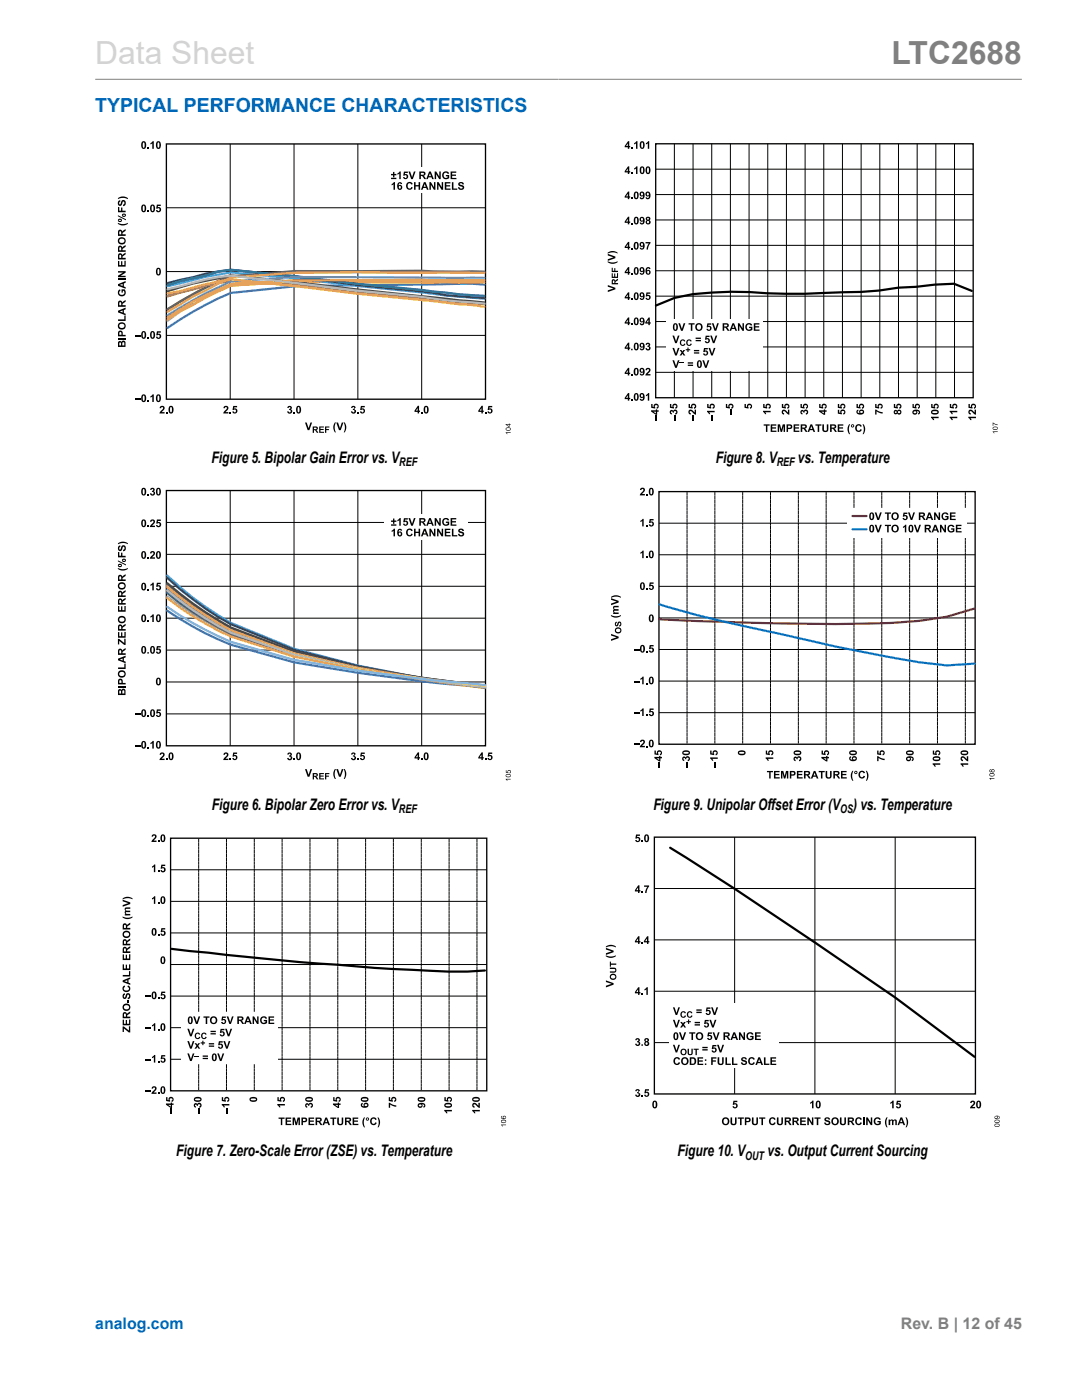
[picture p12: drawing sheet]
<svg xmlns="http://www.w3.org/2000/svg" width="216mm" height="279mm" viewBox="0 0 216 279" stroke-linecap="round" stroke-linejoin="round" font-family="sans-serif">
<defs><g id="words">
<text font-size="6.3" fill="#d3d3d3" x="19" y="12.7">Data Sheet</text>
<text font-size="6.3" fill="#808080" x="177.9" y="12.7">LTC2688</text>
<text font-size="3.9" fill="#0067b8" x="19" y="22.3">TYPICAL PERFORMANCE CHARACTERISTICS</text>
<g font-size="3.2">
<text x="42.2" y="92.4">Figure 5. Bipolar Gain Error vs. V</text>
<text x="142.8" y="92.4">Figure 8. V</text>
<text x="159.2" y="92.4">vs. Temperature</text>
<text x="42.3" y="161.6">Figure 6. Bipolar Zero Error vs. V</text>
<text x="130.4" y="161.6">Figure 9. Unipolar Offset Error (V</text>
<text x="170.2" y="161.6">) vs. Temperature</text>
<text x="35.2" y="230.8">Figure 7. Zero-Scale Error (ZSE) vs. Temperature</text>
<text x="135.2" y="230.8">Figure 10. V</text>
<text x="153.1" y="230.8">vs. Output Current Sourcing</text>
</g>
<text font-size="3.2" fill="#0067b8" x="19" y="265.3">analog.com</text>
<text font-size="3.2" fill="#808080" x="179.8" y="265.3">Rev. B | 12 of 45</text>
<g font-size="2.4">
<text x="79.7" y="93.1">REF</text>
<text x="155" y="93.1">REF</text>
<text x="79.6" y="162.2">REF</text>
<text x="167.6" y="162.2">OS</text>
<text x="148.7" y="231.4">OUT</text>
</g>
</g></defs>
<path d="M19 15.8h184.9" fill="none" stroke="#808080" stroke-width=".2"/>
<g fill="#000">
<path d="M23.5 39.5l.7-.3h.5l.8 .3v.3a2.1 2.1 0 0 0-2-.1zM29.4 29.4h.3v.3h-.3zM30 28.6l.4-.4h.3v1.5h-.3v-1.1l-.4 .2zM23.6 58l.4-.2v.3a.45 .45 0 0 0-.1 .6 .45 .45 0 0 0 .6 .1 .39 .39 0 0 0 .3-.4 .39 .39 0 0 0-.3-.4v.4h-.3v-.7h.7a.8 .8 0 0 1 .1 1.1 .8 .8 0 0 1-1.1 .2 .8 .8 0 0 1-.3-1zM23.6 40.1l.4-.1v.3a.25 .25 0 0 0-.2 .2 .25 .25 0 0 0 .2 .3 .71 .71 0 0 1 .6-.9 .63 .63 0 0 1 .5 .6 .63 .63 0 0 1-.5 .6l-.1-.3a.31 .31 0 0 0 .4-.3 .31 .31 0 0 0-.4-.3v.1a.57 .57 0 0 1-.2 .6 .57 .57 0 0 1-.7 0l-.1-.4zM23.5 55.6h1.6v.3h-1.6zM23.5 54.1h1.6v.3l-1 .6h1v.3h-1.6v-.3l1.1-.6h-1.1zM23.5 52.1h.3v.8h.4v-.8h.2v.8h.4v-.9h.3v1.2h-1.6zM23.5 41.3h.3v.8h.4v-.7h.2v.7h.7v.3h-1.6zM23.5 44.5a2.11 2.11 0 0 0 2 0v.2a1.69 1.69 0 0 1-2 0zM29.4 42h.3v.3h-.3zM31.3 40.8h.8v.3h-.6v.3a.52 .52 0 0 1 .6 .3 .52 .52 0 0 1-.4 .7 .52 .52 0 0 1-.6-.5h.3a.25 .25 0 0 0 .4 0 .25 .25 0 0 0-.2-.4l-.4 .1z"/>
<path d="M23.5 67.4h1.6v.3h-1.6zM23.6 63.7h1.2v-.7h.3v1.1h-1.5zM26.9 79.6h1.2v.2h-1.2zM26.9 66.9h1.2v.3h-1.2zM29.4 67.3h.3v.3h-.3zM31.3 66.1h.8v.3h-.6v.2a.52 .52 0 0 1 .6 .4 .52 .52 0 0 1-.4 .7 .52 .52 0 0 1-.6-.5h.3a.24 .24 0 0 0 .4 0 .24 .24 0 0 0-.2-.4l-.4 .1zM29.4 79.9h.3v.3h-.3zM30 79.1l.4-.4h.3v1.5h-.3v-1.1l-.4 .2zM32 81.1a.52 .52 0 0 1 .8 .2 .52 .52 0 0 1-.3 .7l-.2 .2h.5v.3h-1l.4-.6a.38 .38 0 0 0 .3-.6l-.6 .1zM33.1 82.2h.3v.3h-.3zM44.7 81.1a.52 .52 0 0 1 .8 .2 .52 .52 0 0 1-.3 .7l-.2 .2h.6v.3h-1.1l.4-.5a.5 .5 0 0 0 .3-.7l-.6 .1zM45.8 82.2h.3v.3h-.3z"/>
<path d="M46.5 81h.8v.3h-.5l-.1 .2a.51 .51 0 0 1 .7 .4 .51 .51 0 0 1-.4 .6 .51 .51 0 0 1-.6-.4h.2a.25 .25 0 0 0 .5 0 .25 .25 0 0 0-.2-.4l-.5 .1zM57.5 81.1l.3-.1a.38 .38 0 0 1 .4 .3 .38 .38 0 0 1-.2 .4 .49 .49 0 0 1 0 .9 .49 .49 0 0 1-.7-.5h.3a.22 .22 0 0 0 .3 .1 .22 .22 0 0 0 .1-.3 .22 .22 0 0 0-.3-.1v-.2a.19 .19 0 0 0 .3-.1 .19 .19 0 0 0-.2-.3 .19 .19 0 0 0-.2 .2h-.3zM58.6 82.2h.2v.3h-.2zM60.9 84.3h.3l.4 1.2 .4-1.2h.3l-.6 1.5h-.3zM63.7 85.1h.9v.2h-.7v.3h.7v.2h-.7v.4h.8v.2h-1zM64.9 85.1h.8v.2h-.6v.3h.5v.2h-.5v.6h-.2zM66.8 84.3h.2a2.13 2.13 0 0 0 0 2h-.2l-.3-.8v-.6zM67.1 84.3h.4l.3 1.2 .4-1.2h.3l-.5 1.5h-.4zM68.6 84.3l.3 .2 .2 .8-.2 .8-.3 .2a2.18 2.18 0 0 0 0-2zM70.2 81.1l.3-.1a.33 .33 0 0 1 .4 .2 .33 .33 0 0 1-.2 .4 .51 .51 0 0 1 .1 .9 .51 .51 0 0 1-.8-.4h.3a.24 .24 0 0 0 .3 .2 .24 .24 0 0 0 .2-.4 .24 .24 0 0 0-.4-.1v-.2a.19 .19 0 0 0 .3-.1 .19 .19 0 0 0-.2-.3 .19 .19 0 0 0-.2 .2h-.3zM71.3 82.2h.3v.3h-.3zM72 81h.8v.3h-.6v.2a.51 .51 0 0 1 .6 .4 .51 .51 0 0 1-.4 .6 .51 .51 0 0 1-.6-.4h.3a.25 .25 0 0 0 .5 0 .25 .25 0 0 0-.3-.4l-.4 .1z"/>
<path d="M84 82.2h.3v.3h-.3zM96.7 82.2h.3v.3h-.3zM97.5 81h.7v.3h-.5l-.1 .2a.51 .51 0 0 1 .7 .4 .51 .51 0 0 1-.4 .6 .51 .51 0 0 1-.6-.4h.3a.25 .25 0 0 0 .4 0 .25 .25 0 0 0-.2-.4l-.5 .1z"/>
<path d="M28.3 28.3a.56 .56 0 0 1 .7 0 .56 .56 0 0 1 .2 .7 .54 .54 0 0 1-.6 .7 .54 .54 0 0 1-.4-.8zM28.6 28.5h-.1a.75 .75 0 0 0 .2 1 .93 .93 0 0 0 0-1.1z"/>
<path d="M31.3 28.3a.54 .54 0 0 1 .6 0 .54 .54 0 0 1 .2 .7 .55 .55 0 0 1-.5 .7 .55 .55 0 0 1-.5-.8zM31.5 28.4l-.1 .6a.32 .32 0 0 0 .3 .5 .91 .91 0 0 0-.1-1.1z"/>
<path d="M23.5 48a.8 .8 0 0 1 1.6 0 .8 .8 0 0 1-1.6 0zM23.8 48a.5 .5 0 0 0 1 0 .5 .5 0 0 0-1 0z"/>
<path d="M23.5 56.7l1.6-.6v.3l-.4 .2v.6l.4 .1v.3l-1.6-.6zM23.9 56.9l.6 .2v-.4z"/>
<path d="M23.6 50.7l.5-.1 .3 .3 .7-.5v.4l-.7 .5v.2h.7v.3h-1.6zM23.9 50.9l-.1 .6h.4v-.5z"/>
<path d="M23.6 49.2l.5-.2 .3 .4 .7-.5v.4l-.7 .5v.1h.7v.4h-1.6zM23.9 49.4l-.1 .6h.4v-.5z"/>
<path d="M23.6 46l.5-.1 .3 .3 .7-.5v.4l-.7 .5v.2h.7v.3h-1.6zM23.9 46.2l-.1 .6h.4v-.5z"/>
<path d="M23.5 43l1.6 .8v.2l-1.6-.8zM23.6 44a.36 .36 0 0 1 .7 0 .36 .36 0 0 1-.7 0zM23.7 43.9l.1 .2 .4-.1zM24.4 42.7a.39 .39 0 0 1 .7 .1 .39 .39 0 0 1-.4 .6 .39 .39 0 0 1-.4-.6zM24.5 42.9a.2 .2 0 0 0 .2 .2 .2 .2 0 0 0 .2-.2z"/>
<path d="M28.3 41a.54 .54 0 0 1 .7-.1 .54 .54 0 0 1 .2 .7 .56 .56 0 0 1-.6 .8 .56 .56 0 0 1-.4-.9zM28.6 41.1l-.1 .5a.32 .32 0 0 0 .2 .5 .93 .93 0 0 0 0-1.1z"/>
<path d="M30.1 41a.56 .56 0 0 1 .7 0 .56 .56 0 0 1 .1 .7 .54 .54 0 0 1-.5 .7 .54 .54 0 0 1-.5-.8zM30.3 41.1v.7l.1 .3a.83 .83 0 0 0 0-1.1z"/>
<path d="M31.3 53.6a.54 .54 0 0 1 .6-.1 .54 .54 0 0 1 .2 .7 .55 .55 0 0 1-.5 .8 .55 .55 0 0 1-.5-.8zM31.5 53.7l-.1 .7 .2 .3a.9 .9 0 0 0 .1-1z"/>
<path d="M23.7 68.1l.2-.1a.45 .45 0 0 0 .7 0 .51 .51 0 0 1 .4 .7v.5h-1.5zM23.9 68.4l-.1 .5h.4a.38 .38 0 0 0-.2-.6zM24.5 68.4l-.1 .5h.4v-.5z"/>
<path d="M23.5 65a.8 .8 0 0 1 1.6 0 .8 .8 0 0 1-1.6 0zM23.8 65a.5 .5 0 0 0 1 0 .5 .5 0 0 0-1 0z"/>
<path d="M23.7 66.1a.56 .56 0 0 1 .7 0 .56 .56 0 0 1 .1 .7h.6v.3h-1.6l.1-.8zM23.9 66.3l-.1 .5h.4v-.5z"/>
<path d="M23.5 62l1.6-.6v.3l-.4 .2v.6l.4 .1v.3l-1.6-.6zM23.9 62.2l.6 .2v-.4z"/>
<path d="M23.6 60.1l.5-.1 .3 .4 .7-.5v.3l-.7 .6v.1h.7v.3h-1.6zM23.9 60.3l-.1 .6h.4v-.5z"/>
<path d="M28.3 78.9a.56 .56 0 0 1 .8-.1 .56 .56 0 0 1 .1 .8 .55 .55 0 0 1-.6 .6 .55 .55 0 0 1-.4-.8zM28.6 79l-.1 .5a.32 .32 0 0 0 .2 .5 .92 .92 0 0 0 0-1.1z"/>
<path d="M28.3 66.2a.53 .53 0 0 1 .7 0 .53 .53 0 0 1 .2 .6 .56 .56 0 0 1-.6 .8 .56 .56 0 0 1-.4-.8zM28.6 66.3l-.1 .6a.32 .32 0 0 0 .2 .5 .91 .91 0 0 0 0-1.1z"/>
<path d="M30.1 66.2a.56 .56 0 0 1 .7 0 .56 .56 0 0 1 .1 .7 .54 .54 0 0 1-.5 .7 .54 .54 0 0 1-.5-.8zM30.3 66.3v.7l.1 .4a.83 .83 0 0 0 0-1.1z"/>
<path d="M31.3 78.9a.53 .53 0 0 1 .7-.1 .53 .53 0 0 1 .1 .7 .56 .56 0 0 1-.6 .7 .56 .56 0 0 1-.4-.8zM31.5 79l-.1 .7 .2 .3a.9 .9 0 0 0 .1-1.1z"/>
<path d="M33.8 81.1a.56 .56 0 0 1 .7 0 .56 .56 0 0 1 .1 .8 .54 .54 0 0 1-.5 .6 .54 .54 0 0 1-.5-.7zM34 81.3l-.1 .5a.32 .32 0 0 0 .3 .5 .92 .92 0 0 0-.1-1.1z"/>
<path d="M59.2 81.1a.56 .56 0 0 1 .8 0 .56 .56 0 0 1 .1 .8 .54 .54 0 0 1-.6 .6 .54 .54 0 0 1-.4-.7zM59.5 81.3l-.1 .7 .2 .3a.84 .84 0 0 0 0-1.1z"/>
<path d="M62.4 85.1h.5a.37 .37 0 0 1 .5 .3 .37 .37 0 0 1-.3 .4l.4 .6h-.3l-.4-.5h-.1v.5h-.3zM62.7 85.3v.3h.1a.2 .2 0 0 0 .3 0 .2 .2 0 0 0 0-.2 .2 .2 0 0 0-.2-.1z"/>
<path d="M83.4 81h.2v.9h.2l-.2 .6h-.3v-.3h-.6v-.3zM83.3 81.4l-.3 .6h.3z"/>
<path d="M84.7 81.1a.56 .56 0 0 1 .7 0 .56 .56 0 0 1 .1 .8 .54 .54 0 0 1-.5 .6 .54 .54 0 0 1-.5-.7zM84.9 81.3l-.1 .5a.32 .32 0 0 0 .3 .5 .92 .92 0 0 0-.1-1.1z"/>
<path d="M96.1 81h.2v.9h.2l-.2 .6h-.2v-.3h-.7v-.3zM96.1 81.4l-.4 .6h.4z"/>
</g>
<path d="M33.2 28.7h63.7v51h-63.7z" fill="none" stroke="#000" stroke-width=".27"/>
<path d="M45.9 28.7v51M58.7 28.7v51M71.4 28.7v51M84.1 28.7v51M33.2 41.5h63.7M33.2 54.2h63.7M33.2 66.9h63.7" fill="none" stroke="#000" stroke-width=".2"/>
<path d="M76.7 33.5h16.7v5.1h-16.7z" fill="#fff"/>
<g fill="#000">
<path d="M78.1 36.7l.5-.4h.2v1.6h-.3v-1.1l-.4 .2zM79.3 34.6l.4-.4h.3v1.5h-.3v-1.1l-.4 .3zM80.6 34.2h.8v.3h-.6v.3a.51 .51 0 0 1 .6 .4 .51 .51 0 0 1-.4 .6 .51 .51 0 0 1-.6-.4l.3-.1a.25 .25 0 0 0 .4 .1 .25 .25 0 0 0-.1-.4h-.5zM81.5 34.2h.3l.4 1.2 .4-1.2h.3l-.5 1.5h-.4zM81.2 36.5l.7-.2 .4 .5h-.3l-.1-.2a.48 .48 0 0 0-.6 .5 .48 .48 0 0 0 .6 .5l.2-.3 .3 .1a.72 .72 0 0 1-1.1 .4 .72 .72 0 0 1-.2-1.1zM82.6 36.3h.3v.6h.6v-.6h.3v1.6h-.3v-.7h-.6v.7h-.3zM85.7 36.3h.3l.6 1.1v-1.1h.3v1.6h-.3l-.6-1v1h-.3zM86.7 34.2h.3l.7 1v-1h.2v1.5h-.3l-.6-.9v.9h-.3zM87.2 36.3h.3l.6 1.1v-1.1h.3v1.6h-.3l-.6-1v1h-.3zM88.7 36.3h1.2v.3h-.8v.4h.7v.2h-.7v.4h.8v.3h-1.2zM88.5 34.4l.3-.2h.4l.4 .4-.3 .1a.45 .45 0 0 0-.6-.2 .45 .45 0 0 0-.1 .7 .39 .39 0 0 0 .4 .3 .39 .39 0 0 0 .3-.3h-.3v-.3h.6v.6a.82 .82 0 0 1-1.1 .1 .82 .82 0 0 1 0-1.2zM89.9 34.2h1.1v.3h-.8v.3h.8v.3h-.8v.4h.9v.3l-1.2-.1z"/>
<path d="M90.2 36.4h.3v1.2h.7v.3h-1zM91.6 36.4l.4-.1a.53 .53 0 0 1 .6 .5h-.3l-.3-.2-.3 .1 .1 .1a.72 .72 0 0 1 .8 .6 .63 .63 0 0 1-.6 .5 .63 .63 0 0 1-.6-.5l.3-.1a.28 .28 0 0 0 .3 .3 .28 .28 0 0 0 .2-.3 .69 .69 0 0 1-.8-.6zM29.4 98.6h.3v.3h-.3zM30.1 97.4l.3-.1a.38 .38 0 0 1 .5 .3 .38 .38 0 0 1-.2 .5 .49 .49 0 0 1 0 .8 .49 .49 0 0 1-.8-.4l.3-.1a.22 .22 0 0 0 .3 .2 .22 .22 0 0 0 .1-.3 .22 .22 0 0 0-.3-.1v-.2a.18 .18 0 0 0 .3-.2 .18 .18 0 0 0-.2-.2 .18 .18 0 0 0-.2 .2l-.3-.1zM100.9 86.3h1v.1h-.8l.2 .2h-.1zM23.7 109l.3-.1v.3a.25 .25 0 0 0-.2 .2 .25 .25 0 0 0 .2 .3 .71 .71 0 0 1 .6-.9 .62 .62 0 0 1 .5 .6 .62 .62 0 0 1-.5 .6l-.1-.3a.29 .29 0 0 0 .4-.3 .29 .29 0 0 0-.4-.3v.1a.68 .68 0 0 1-.5 .8l-.4-.3zM23.5 110.2h.3v.7h.4v-.6h.2v.6h.7v.3h-1.6zM23.5 113.3a2.14 2.14 0 0 0 2 .1l-.1 .2-.9 .3-.8-.3zM23.5 108.4l.7-.3h.5l.8 .3v.2a2.13 2.13 0 0 0-2 0zM29.4 117.5h.3v.3h-.3zM29.4 104.9h.3v.3h-.3zM29.4 111.2h.3v.3h-.3z"/>
<path d="M30 116.7l.4-.4h.3v1.5h-.3v-1.1l-.4 .2zM30.1 103.8a.52 .52 0 0 1 .8 .1 .52 .52 0 0 1-.3 .8l-.2 .2h.5v.3h-1l.4-.7a.38 .38 0 0 0 .3-.5l-.7 .1zM30.1 110.1a.54 .54 0 0 1 .8 .2 .54 .54 0 0 1-.4 .8l-.1 .1h.5v.3h-1l.4-.6a.38 .38 0 0 0 .3-.6l-.7 .1zM31.3 116.3h.8v.3h-.6v.2a.52 .52 0 0 1 .6 .4 .52 .52 0 0 1-.4 .6 .52 .52 0 0 1-.6-.4h.3a.25 .25 0 0 0 .4 .1 .25 .25 0 0 0 0-.4 .25 .25 0 0 0-.3-.1l-.3 .1zM31.3 103.7h.8v.3h-.6v.2a.52 .52 0 0 1 .6 .4 .52 .52 0 0 1-.4 .6 .52 .52 0 0 1-.6-.4h.3l.1 .2a.29 .29 0 0 0 .3-.3 .29 .29 0 0 0-.2-.3l-.4 .1zM23.5 136.9h1.6v.3h-1.6zM23.6 133.2h1.2v-.8h.3v1.1h-1.5zM23.5 127.5h.3l1 .8v-.8h.3v1.2h-.3l-1-.8v.7h-.3zM23.5 126.1h.3v.9h.4v-.8h.2v.8h.4v-.9h.3v1.2h-1.6zM23.5 120.9h.3v.9h.4v-.8h.2v.8h.4v-.9h.3v1.2h-1.6zM29.4 130.1h.3v.3h-.3zM29.4 123.8h.3v.3h-.3z"/>
<path d="M30 123l.4-.4h.3v1.5h-.3v-1.1l-.4 .3zM31.3 128.9h.8v.3h-.6v.3a.52 .52 0 0 1 .6 .3 .52 .52 0 0 1-.4 .7 .52 .52 0 0 1-.6-.4l.3-.1a.25 .25 0 0 0 .5 0 .25 .25 0 0 0-.3-.3h-.4zM26.9 148.7h1.2v.3h-1.2zM26.9 142.4h1.2v.2h-1.2zM29.4 149.1h.3v.3h-.3zM29.4 142.8h.3v.3h-.3zM30 148.3l.4-.4h.3v1.5h-.3v-1.1l-.4 .2zM31.3 141.6h.8v.3h-.6v.2a.52 .52 0 0 1 .6 .4 .52 .52 0 0 1-.4 .6 .52 .52 0 0 1-.6-.4h.3a.25 .25 0 0 0 .4 .1 .25 .25 0 0 0 0-.4 .25 .25 0 0 0-.3-.1l-.3 .1zM32 150.3a.52 .52 0 0 1 .8 .1 .52 .52 0 0 1-.3 .8l-.2 .2h.5v.3h-1l.4-.7a.38 .38 0 0 0 .3-.5l-.6 .1zM33.1 151.4h.3v.3h-.3zM44.7 150.3a.52 .52 0 0 1 .8 .1 .52 .52 0 0 1-.3 .8l-.2 .2h.6v.3h-1.1l.4-.6a.5 .5 0 0 0 .3-.6l-.6 .1zM45.8 151.4h.3v.3h-.3z"/>
<path d="M46.5 150.2h.8v.3h-.5l-.1 .2a.51 .51 0 0 1 .7 .4 .51 .51 0 0 1-.4 .6 .51 .51 0 0 1-.6-.4h.2a.25 .25 0 0 0 .5 0 .25 .25 0 0 0-.2-.4l-.5 .1zM57.5 150.3l.3-.1a.38 .38 0 0 1 .4 .2 .38 .38 0 0 1-.2 .5 .49 .49 0 0 1 0 .8 .49 .49 0 0 1-.7-.4l.3-.1a.22 .22 0 0 0 .3 .2 .22 .22 0 0 0 .1-.3 .22 .22 0 0 0-.3-.1v-.2a.19 .19 0 0 0 .3-.2 .19 .19 0 0 0-.2-.2 .19 .19 0 0 0-.2 .2h-.3zM58.6 151.4h.2v.3h-.2zM60.9 153.5h.3l.4 1.1 .4-1.1h.3l-.6 1.5h-.3zM63.7 154.3h.9v.2h-.7v.3h.7v.2h-.7v.3h.8v.3l-1-.1zM64.9 154.3h.8v.2h-.6v.3h.5v.2h-.5v.5h-.2zM66.8 153.5h.2a2.13 2.13 0 0 0 0 2h-.2l-.3-.9v-.5zM67.1 153.5h.4l.3 1.1 .4-1.1h.3l-.5 1.5h-.4zM68.6 153.5l.3 .1 .2 .8-.2 .9-.3 .2a2.18 2.18 0 0 0 0-2zM70.2 150.3l.3-.1a.33 .33 0 0 1 .4 .2 .33 .33 0 0 1-.2 .4 .51 .51 0 0 1 .1 .9 .51 .51 0 0 1-.8-.4l.3-.1a.24 .24 0 0 0 .3 .2 .24 .24 0 0 0 .2-.3 .24 .24 0 0 0-.4-.1v-.2a.19 .19 0 0 0 .3-.2 .19 .19 0 0 0-.2-.2 .19 .19 0 0 0-.2 .2h-.3zM71.3 151.4h.3v.3h-.3zM72 150.2h.8v.3h-.6v.2a.51 .51 0 0 1 .6 .4 .51 .51 0 0 1-.4 .6 .51 .51 0 0 1-.6-.4h.3a.25 .25 0 0 0 .5 0 .25 .25 0 0 0-.3-.4l-.4 .1z"/>
<path d="M84 151.4h.3v.3h-.3zM96.7 151.4h.3v.3h-.3zM97.5 150.2h.7v.3h-.5l-.1 .2a.51 .51 0 0 1 .7 .4 .51 .51 0 0 1-.4 .6 .51 .51 0 0 1-.6-.4h.3a.25 .25 0 0 0 .4 0 .25 .25 0 0 0-.2-.4l-.5 .1z"/>
<path d="M78 34.7h.4v-.4h.3v.4h.4v.3h-.4v.4h-.3v-.4h-.4zM78 35.5h1.1v.2h-1.1z"/>
<path d="M79.4 36.5l.6-.1 .2 .3-.5-.1-.2 .4a.5 .5 0 0 1 .8 .2 .5 .5 0 0 1-.3 .7 .5 .5 0 0 1-.7-.3v-.5zM79.6 37.2a.27 .27 0 0 0 0 .4 .27 .27 0 0 0 .4-.1 .27 .27 0 0 0-.1-.4z"/>
<path d="M83.7 34.2h.6a.44 .44 0 0 1 .6 .3 .44 .44 0 0 1-.4 .6l.5 .6h-.3l-.4-.5-.2-.1-.1 .6h-.3zM84 34.5v.4h.2a.22 .22 0 0 0 .4-.1 .22 .22 0 0 0-.2-.3z"/>
<path d="M84.6 36.3h.3l.6 1.6h-.3l-.1-.4h-.7l-.1 .4h-.3zM84.7 36.7l-.2 .6h.5z"/>
<path d="M85.6 34.2h.4l.6 1.5h-.4l-.1-.3h-.6l-.1 .3h-.4zM85.8 34.6l-.2 .6h.4z"/>
<path d="M28.3 97.5a.56 .56 0 0 1 .7 0 .56 .56 0 0 1 .2 .7 .54 .54 0 0 1-.6 .7 .54 .54 0 0 1-.4-.8zM28.6 97.6l-.1 .1a.75 .75 0 0 0 .2 1 .93 .93 0 0 0 0-1.1z"/>
<path d="M31.3 97.5a.54 .54 0 0 1 .6-.1 .54 .54 0 0 1 .2 .7 .55 .55 0 0 1-.5 .8 .55 .55 0 0 1-.5-.8zM31.5 97.6l-.1 .5a.32 .32 0 0 0 .3 .5 .91 .91 0 0 0-.1-1z"/>
<path d="M101 85.4a.55 .55 0 0 1 .5-.1 .55 .55 0 0 1 .4 .5l-.2 .1h-.6l-.2-.2zM101.1 85.5h-.1a.41 .41 0 0 0 .4 .3 .41 .41 0 0 0 .4-.3z"/>
<path d="M100.9 84.6h.6l.2-.1 .2 .3h-.2v.4h-.2zM101.1 84.8l.4 .3v-.3z"/>
<path d="M23.5 116.9a.75 .75 0 0 1 1.5 0 .75 .75 0 0 1-1.5 0zM23.9 116.6a.49 .49 0 0 0 .3 .7 .49 .49 0 0 0 .6-.4 .57 .57 0 0 0-.9-.3z"/>
<path d="M23.6 118l.5-.1 .3 .4 .7-.5v.3l-.7 .6v.1h.7v.3h-1.6zM23.9 118.2l-.1 .6h.4l-.1-.5z"/>
<path d="M23.6 114.9l.5-.2 .3 .4 .7-.5v.3l-.7 .6v.1h.7v.4h-1.6zM23.9 115.1l-.1 .5h.4l-.1-.5z"/>
<path d="M23.5 111.8l1.6 .8v.2l-1.6-.8zM23.5 112.8a.4 .4 0 0 1 .8 0 .4 .4 0 0 1-.8 0zM23.7 112.8l.1 .2 .4-.1zM24.4 111.6a.38 .38 0 0 1 .7 0 .38 .38 0 0 1-.4 .6 .34 .34 0 0 1-.3-.2 .34 .34 0 0 1 0-.4zM24.5 111.8l.1 .1 .4-.1z"/>
<path d="M28.3 116.4a.56 .56 0 0 1 .8 0 .56 .56 0 0 1 .1 .8 .55 .55 0 0 1-.6 .6 .55 .55 0 0 1-.4-.8zM28.6 116.6l-.1 .8a.16 .16 0 0 0 .2 .2 .16 .16 0 0 0 .1-.2v-.7z"/>
<path d="M28.3 103.8a.57 .57 0 0 1 .7 0 .57 .57 0 0 1 .2 .7 .54 .54 0 0 1-.6 .7 .54 .54 0 0 1-.4-.8zM28.6 103.9l-.1 .6a.32 .32 0 0 0 .2 .4 .92 .92 0 0 0 0-1z"/>
<path d="M28.3 110.1a.54 .54 0 0 1 .7 0 .54 .54 0 0 1 .2 .7 .56 .56 0 0 1-.6 .7 .56 .56 0 0 1-.4-.8zM28.6 110.3l-.1 .5a.32 .32 0 0 0 .2 .5 .93 .93 0 0 0 0-1.1z"/>
<path d="M31.3 110.1a.56 .56 0 0 1 .7 0 .56 .56 0 0 1 .1 .7 .55 .55 0 0 1-.6 .7 .55 .55 0 0 1-.4-.8zM31.5 110.3l-.1 .7 .2 .3a.9 .9 0 0 0 .1-1.1z"/>
<path d="M23.7 137.6l.2-.1a.45 .45 0 0 0 .7-.1 .52 .52 0 0 1 .4 .8v.5h-1.5zM23.9 137.9l-.1 .5h.4a.38 .38 0 0 0-.2-.6zM24.5 137.8l-.1 .6h.4v-.5z"/>
<path d="M23.5 134.5a.75 .75 0 0 1 1.5 0 .75 .75 0 0 1-1.5 0zM23.9 134.2a.47 .47 0 0 0 .4 .7 .47 .47 0 0 0 .4-.7l-.4-.1z"/>
<path d="M23.5 123.6a.8 .8 0 0 1 1.6 0 .8 .8 0 0 1-1.6 0zM23.9 123.4a.47 .47 0 0 0 .4 .7 .47 .47 0 0 0 .4-.7l-.4-.2z"/>
<path d="M23.7 135.5a.57 .57 0 0 1 .7 .1 .57 .57 0 0 1 .1 .7h.6v.3h-1.6l.1-.9zM23.9 135.8l-.1 .5h.4v-.2a.24 .24 0 0 0 0-.3 .24 .24 0 0 0-.3 0z"/>
<path d="M23.5 131.5l1.6-.6v.3l-.4 .1v.6l.4 .1v.4l-1.6-.6zM23.9 131.6l.6 .2v-.4z"/>
<path d="M23.6 129.6l.5-.1 .3 .4 .7-.6v.4l-.7 .5v.2h.7v.3h-1.6zM23.9 129.8l-.1 .6h.4l-.1-.6z"/>
<path d="M23.6 124.8l.5-.2 .3 .4 .7-.5v.3l-.7 .6v.1h.7v.4h-1.6zM23.9 125l-.1 .5h.4l-.1-.5z"/>
<path d="M23.6 119.6l.5-.1 .3 .3 .7-.5v.4l-.7 .5v.2h.7v.3h-1.6zM23.9 119.8l-.1 .6h.4l-.1-.6z"/>
<path d="M28.3 129.1a.56 .56 0 0 1 .7 0 .56 .56 0 0 1 .2 .7 .54 .54 0 0 1-.6 .7 .54 .54 0 0 1-.4-.8zM28.6 129.2l-.1 .9a.16 .16 0 0 0 .2 .1 .16 .16 0 0 0 .1-.1v-.8z"/>
<path d="M28.3 122.8a.56 .56 0 0 1 .7-.1 .56 .56 0 0 1 .2 .8 .54 .54 0 0 1-.6 .7 .54 .54 0 0 1-.4-.8zM28.6 122.9l-.1 .5a.32 .32 0 0 0 .2 .5 .92 .92 0 0 0 0-1.1z"/>
<path d="M30.1 129.1a.53 .53 0 0 1 .7-.1 .53 .53 0 0 1 .1 .7 .56 .56 0 0 1-.5 .8 .56 .56 0 0 1-.5-.9zM30.3 129.2v.7l.1 .3a.83 .83 0 0 0 0-1z"/>
<path d="M31.3 135.4a.56 .56 0 0 1 .7 0 .56 .56 0 0 1 .1 .7 .55 .55 0 0 1-.6 .7 .55 .55 0 0 1-.4-.8zM31.5 135.5l-.1 .7 .2 .3a.9 .9 0 0 0 .1-1z"/>
<path d="M31.3 122.8a.54 .54 0 0 1 .6-.1 .54 .54 0 0 1 .2 .7 .55 .55 0 0 1-.5 .8 .55 .55 0 0 1-.5-.8zM31.5 122.9l-.1 .7 .2 .3a.9 .9 0 0 0 .1-1z"/>
<path d="M28.3 148a.56 .56 0 0 1 .8 0 .56 .56 0 0 1 .1 .7 .55 .55 0 0 1-.6 .7 .55 .55 0 0 1-.4-.8zM28.6 148.1l-.1 .6a.32 .32 0 0 0 .2 .5 .92 .92 0 0 0 0-1.1z"/>
<path d="M28.3 141.7a.56 .56 0 0 1 .8 0 .56 .56 0 0 1 .1 .7 .55 .55 0 0 1-.6 .7 .55 .55 0 0 1-.4-.8zM28.6 141.8l-.1 .9a.16 .16 0 0 0 .2 .2 .16 .16 0 0 0 .1-.2v-.7z"/>
<path d="M30.1 141.7a.56 .56 0 0 1 .7 0 .56 .56 0 0 1 .1 .7 .55 .55 0 0 1-.6 .7 .55 .55 0 0 1-.4-.8zM30.3 141.8l-.1 .6a.32 .32 0 0 0 .3 .4 .9 .9 0 0 0-.1-1z"/>
<path d="M31.3 148a.53 .53 0 0 1 .7 0 .53 .53 0 0 1 .1 .6 .56 .56 0 0 1-.6 .8 .56 .56 0 0 1-.4-.8zM31.5 148.1l-.1 .8 .2 .3a.9 .9 0 0 0 .1-1.1z"/>
<path d="M33.8 150.3a.56 .56 0 0 1 .7 0 .56 .56 0 0 1 .1 .7 .54 .54 0 0 1-.5 .7 .54 .54 0 0 1-.5-.8zM34 150.4l-.1 .6a.32 .32 0 0 0 .3 .4 .92 .92 0 0 0-.1-1z"/>
<path d="M59.2 150.3a.56 .56 0 0 1 .8 0 .56 .56 0 0 1 .1 .7 .54 .54 0 0 1-.6 .7 .54 .54 0 0 1-.4-.8zM59.5 150.4l-.1 .7 .2 .4a.84 .84 0 0 0 0-1.1z"/>
<path d="M62.4 154.3h.5a.37 .37 0 0 1 .5 .2 .37 .37 0 0 1-.3 .5l.4 .5h-.3l-.4-.5h-.1v.6l-.3-.1zM62.7 154.5v.3h.1a.2 .2 0 0 0 .3 0 .2 .2 0 0 0 0-.3 .2 .2 0 0 0-.2 0z"/>
<path d="M83.4 150.2h.2v.9h.2l-.2 .6h-.3v-.3h-.6v-.3zM83.3 150.6l-.3 .5h.3z"/>
<path d="M84.7 150.3a.56 .56 0 0 1 .7 0 .56 .56 0 0 1 .1 .7 .54 .54 0 0 1-.5 .7 .54 .54 0 0 1-.5-.8zM84.9 150.4l-.1 .6a.32 .32 0 0 0 .3 .4 .92 .92 0 0 0-.1-1z"/>
<path d="M96.1 150.2h.2v.9h.2l-.2 .6h-.2v-.3h-.7v-.3zM96.1 150.6l-.4 .5h.4z"/>
</g>
<path d="M96.7 56.8l-2.6-.2h-2.5l-32.9 .6-12.6 1.3a68.5 68.5 0 0 0-12.7 6.9" fill="none" stroke="#4472c4" stroke-width=".44"/>
<path d="M96.7 55.9l-38 .1-12.6 1a80.7 80.7 0 0 0-10.1 5.2l-2.6 1.8" fill="none" stroke="#a5a5a5" stroke-width=".44"/>
<path d="M96.7 56.3h-38l-12.6 .7-5.1 2.4-5 2.7-2.6 1.7" fill="none" stroke="#ffc000" stroke-width=".44"/>
<path d="M33.4 57.1l2.6-.6a64.4 64.4 0 0 1 10.1-2.1l12.6 1.1 12.7 1.6 12.6 1.2 5.1 .7 7.6 .6" fill="none" stroke="#5b9bd5" stroke-width=".44"/>
<path d="M33.4 59l10.1-2.7 2.6-.5 12.6 1 12.7 1.6 25.3 2.3" fill="none" stroke="#70ad47" stroke-width=".44"/>
<path d="M33.4 56.5l7.6-1.9 5.1-.8 12.6 1.4 12.7 1.7 15.1 1.6a84 84 0 0 0 10.2 1" fill="none" stroke="#264478" stroke-width=".44"/>
<path d="M96.7 54.4l-38-.1-12.6 .9-2.6 .8a100.7 100.7 0 0 0-10.1 5.8" fill="none" stroke="#9e480e" stroke-width=".44"/>
<path d="M96.7 54.2l-12.7-.2-25.3 .1-12.6 1.1a71.9 71.9 0 0 0-12.7 6.5" fill="none" stroke="#636363" stroke-width=".44"/>
<path d="M33.4 59.2l2.6-.8a76.2 76.2 0 0 1 10.1-2.3l12.6 .8 12.7 1.6a305.7 305.7 0 0 1 20.2 1.9l5.1 .3" fill="none" stroke="#997300" stroke-width=".44"/>
<path d="M33.4 56.9l2.6-.8 5-1.1 2.5-.8 2.6-.3 12.6 1.2 12.7 1.5 20.2 2.1 5.1 .3" fill="none" stroke="#255e91" stroke-width=".44"/>
<path d="M33.4 58.1a60 60 0 0 1 10.1-2.6l2.6-.5 25.3 2.8 25.3 2.6" fill="none" stroke="#43682b" stroke-width=".44"/>
<path d="M96.7 55.4l-38-.1-12.6 .8a83.6 83.6 0 0 0-12.7 6.8" fill="none" stroke="#698ed0" stroke-width=".44"/>
<path d="M96.7 54.4l-25.3-.1-12.7 .1-12.6 1-7.6 3.8-5.1 3" fill="none" stroke="#f1975a" stroke-width=".44"/>
<path d="M96.7 55.9l-38 .1-12.6 .7-2.6 1.1a43.6 43.6 0 0 0-10.1 5.6" fill="none" stroke="#ed7d31" stroke-width=".44"/>
<path d="M33.4 57.7l2.6-.6a50.4 50.4 0 0 1 10.1-2.1l25.3 3 12.6 1.2 5.1 .7 7.6 .7" fill="none" stroke="#b7b7b7" stroke-width=".44"/>
<path d="M33.4 58.5l2.6-.4a67.8 67.8 0 0 1 10.1-2.4l25.3 2.9 25.3 2.6" fill="none" stroke="#ffcd33" stroke-width=".44"/>
<path d="M33.2 97.9h63.7v50.9h-63.7z" fill="none" stroke="#000" stroke-width=".27"/>
<path d="M45.9 97.9v50.9M58.7 97.9v50.9M71.4 97.9v50.9M84.1 97.9v50.9M33.2 104.3h63.7M33.2 110.6h63.7M33.2 117h63.7M33.2 123.4h63.7M33.2 129.7h63.7M33.2 136.1h63.7M33.2 142.5h63.7" fill="none" stroke="#000" stroke-width=".2"/>
<path d="M76.7 102.6h16.7v5.1h-16.7z" fill="#fff"/>
<g fill="#000">
<path d="M78.1 105.9l.5-.4h.2v1.5h-.3v-1.1l-.4 .3zM79.3 103.8l.4-.4h.3v1.5h-.3v-1.1l-.4 .2zM80.6 103.4h.8v.3h-.6v.2a.51 .51 0 0 1 .6 .4 .51 .51 0 0 1-.4 .6 .51 .51 0 0 1-.6-.4h.3a.25 .25 0 0 0 .4 0 .25 .25 0 0 0-.1-.3h-.5zM81.5 103.4h.3l.4 1.1 .4-1.1h.3l-.5 1.5h-.4zM81.2 105.7l.7-.2 .4 .4-.3 .1-.1-.2a.48 .48 0 0 0-.6 .5 .48 .48 0 0 0 .6 .4l.2-.2 .3 .1a.72 .72 0 0 1-1.1 .3 .72 .72 0 0 1-.2-1.1zM82.6 105.5h.3v.6h.6v-.6h.3v1.5h-.3v-.6h-.6v.6h-.3zM85.7 105.5h.3l.6 1v-1h.3v1.5h-.3l-.6-1v1h-.3zM86.7 103.4h.3l.7 1v-1h.2v1.5h-.3l-.6-1v1h-.3zM87.2 105.5h.3l.6 1v-1h.3v1.5h-.3l-.6-1v1h-.3zM88.7 105.5h1.2v.3h-.8v.3h.7v.3h-.7v.4h.8v.3l-1.2-.1zM88.5 103.6l.3-.2h.4l.4 .4-.3 .1a.45 .45 0 0 0-.6-.2 .45 .45 0 0 0-.1 .7 .39 .39 0 0 0 .4 .3 .39 .39 0 0 0 .3-.3h-.3v-.3h.6v.6a.82 .82 0 0 1-1.1 0 .82 .82 0 0 1 0-1.1zM89.9 103.4h1.1v.3h-.8v.3h.8v.3h-.8v.4h.9v.2h-1.2z"/>
<path d="M90.2 105.5h.3v1.3h.7v.3l-1-.1zM91.6 105.6l.4-.1a.53 .53 0 0 1 .6 .5h-.3l-.3-.3-.3 .1 .1 .2a.72 .72 0 0 1 .8 .6 .63 .63 0 0 1-.6 .5 .63 .63 0 0 1-.6-.6h.3a.28 .28 0 0 0 .3 .3 .28 .28 0 0 0 .2-.3 .69 .69 0 0 1-.8-.6zM100.9 153.7h.2v.4l.2 .1a.33 .33 0 0 1 .2-.5 .33 .33 0 0 1 .4 .2 .33 .33 0 0 1-.3 .4v-.1a.21 .21 0 0 0 .1-.3 .21 .21 0 0 0-.3 0 .21 .21 0 0 0 .1 .3v.1l-.6-.1zM100.9 155.4h1v.2h-.8l.2 .2h-.1zM24.5 179.3l.6-.3h.5l.9 .3-.1 .2a2.12 2.12 0 0 0-1.9 0zM30.3 172.9l.5-.4h.2v1.6h-.3v-1.1l-.4 .2zM30.4 166.6a.52 .52 0 0 1 .8 .1 .52 .52 0 0 1-.3 .8l-.2 .2 .5 .1v.2h-1l.4-.6a.4 .4 0 0 0 .3-.6l-.7 .2zM31.5 167.7h.3v.3h-.3zM31.5 173.8h.3v.3h-.3zM32.2 172.6h.8v.2h-.6v.3a.52 .52 0 0 1 .6 .4 .52 .52 0 0 1-.4 .6 .52 .52 0 0 1-.6-.4l.3-.1a.25 .25 0 0 0 .4 0 .25 .25 0 0 0-.2-.3h-.4zM25 181.2l1-.1v.3l-.9 .1 .1 .2h.8v.3h-.6a.19 .19 0 0 0-.3 .2 .19 .19 0 0 0 .2 .2h.7v.3h-1.1v-.3h.1l-.1-.3a.38 .38 0 0 0 0-.7zM24.6 196.8l.3-.1 .1 .3-.3 .1a.47 .47 0 0 0 .5 .6 .47 .47 0 0 0 .5-.6l-.3-.1 .1-.3a.74 .74 0 0 1 0 1.3 .74 .74 0 0 1-1.1-.7z"/>
<path d="M24.6 198.4l.3-.2v.3a.25 .25 0 0 0-.2 .3 .25 .25 0 0 0 .3 .2 .71 .71 0 0 1 .6-.8 .63 .63 0 0 1 .4 .6 .63 .63 0 0 1-.5 .6v-.3a.3 .3 0 0 0 .3-.3 .3 .3 0 0 0-.3-.3 .93 .93 0 0 1-.6 .9 .5 .5 0 0 1-.4-.6zM24.5 194.6h1.2v-.8h.3v1.1h-1.5zM24.5 192.5h.2v.8h.4v-.8h.2v.8h.5v-.8h.2v1.1h-1.5zM24.5 190.5h.2v.8h.4v-.8h.2v.8h.5v-.9h.2v1.2h-1.5zM24.5 179.6l1.5 .5v.3l-1.5 .6v-.4l1.1-.4-1.1-.3zM24.5 182.9a2.1 2.1 0 0 0 1.9 0v.2a1.69 1.69 0 0 1-1.9 0zM29 198.7h1.2v.3h-1.2zM30.3 179.3l.5-.4h.2v1.5h-.3v-1.1l-.4 .2zM31.5 180.1h.3v.3h-.3zM31.5 186.4h.3v.3h-.3zM31.5 199.1h.3v.3h-.3zM32.2 185.2h.8v.3h-.6v.3a.52 .52 0 0 1 .6 .4 .52 .52 0 0 1-.4 .6 .52 .52 0 0 1-.6-.5h.3a.25 .25 0 0 0 .4 0 .25 .25 0 0 0-.2-.4l-.4 .1z"/>
<path d="M32.2 197.9h.8v.3h-.6v.2a.52 .52 0 0 1 .6 .4 .52 .52 0 0 1-.4 .7 .52 .52 0 0 1-.6-.5h.3a.25 .25 0 0 0 .4 0 .25 .25 0 0 0-.2-.4l-.4 .1zM25.3 199.5h.3v.6h-.3zM24.5 204.8h.2l1 .9v-.9h.3v1.2h-.3l-1-.8v.8h-.2zM24.5 203.5h.2v.8h.4v-.7h.2v.7h.5v-.8h.2v1.1h-1.5zM29 217.6h1.2v.3h-1.2zM29 211.4h1.2v.2h-1.2zM29 205.1h1.2v.2h-1.2zM30.3 210.9l.5-.4h.2v1.6h-.3v-1.1l-.4 .2zM30.3 204.6l.5-.4h.2v1.5h-.3v-1.1l-.4 .3zM30.4 216.9a.52 .52 0 0 1 .8 .1 .52 .52 0 0 1-.3 .8l-.2 .2h.5v.3h-1l.4-.6a.38 .38 0 0 0 .3-.6l-.7 .1zM31.5 218h.3v.3h-.3zM31.5 211.8h.3v.3h-.3z"/>
<path d="M31.5 205.4h.3v.3h-.3zM32.2 210.6h.8v.2h-.6v.3a.52 .52 0 0 1 .6 .4 .52 .52 0 0 1-.4 .6 .52 .52 0 0 1-.6-.4l.3-.1a.25 .25 0 0 0 .4 .1 .25 .25 0 0 0-.2-.4l-.4 .1zM33.1 219h.3v.5l.3 .1a.51 .51 0 0 1 .3-.7 .51 .51 0 0 1 .7 .4 .51 .51 0 0 1-.5 .6v-.3a.24 .24 0 0 0 0-.4 .24 .24 0 0 0-.3 .2v.5l-.8-.2zM44.3 219h.2v.5l.3 .1a.51 .51 0 0 1 .3-.7 .51 .51 0 0 1 .7 .4 .51 .51 0 0 1-.4 .6l-.1-.3a.25 .25 0 0 0 0-.4 .25 .25 0 0 0-.3 .2v.5l-.7-.2zM55.4 219h.2v.5l.3 .1a.51 .51 0 0 1 .3-.7 .51 .51 0 0 1 .7 .4 .51 .51 0 0 1-.4 .6l-.1-.3a.25 .25 0 0 0 .1-.3 .25 .25 0 0 0-.3-.1 .25 .25 0 0 0-.1 .3v.4l-.7-.2zM66.5 219h.3v.5l.2 .1a.51 .51 0 0 1 .4-.7 .51 .51 0 0 1 .6 .4 .51 .51 0 0 1-.4 .6v-.3a.25 .25 0 0 0 0-.4 .25 .25 0 0 0-.4 .2l.1 .5-.8-.2zM77.6 219h.2v.5l.3 .1a.51 .51 0 0 1 .4-.7 .51 .51 0 0 1 .6 .4 .51 .51 0 0 1-.4 .6l-.1-.3a.24 .24 0 0 0 0-.4 .24 .24 0 0 0-.3 .2l.1 .5-.8-.2zM88.7 219h.2v.5l.3 .1a.51 .51 0 0 1 .4-.7 .51 .51 0 0 1 .6 .4 .51 .51 0 0 1-.4 .6l-.1-.3a.25 .25 0 0 0 .1-.3 .25 .25 0 0 0-.3-.1 .25 .25 0 0 0-.1 .3l.1 .4-.8-.2zM34 221.2h.2v1.1h-.2zM39.5 221.2h.3v1.1h-.3zM38.8 220.2a.35 .35 0 0 1 .6 .2 .49 .49 0 0 1 .8-.1 .49 .49 0 0 1-.4 .8v-.3a.22 .22 0 0 0 .1-.3 .22 .22 0 0 0-.3-.1 .22 .22 0 0 0-.1 .3l-.4-.3-.2 .2 .2 .2v.3l-.3-.1a.51 .51 0 0 1 0-.8zM45.1 221.2h.2v1.1h-.2z"/>
<path d="M44.2 220.3h1.6v.3h-1.1l.2 .4h-.3l-.4-.4zM55.6 223h1.2v.3h-.5v1.2h-.3v-1.2h-.4zM55.3 220.3h1.5v.3h-1l.2 .4h-.3l-.4-.4zM57 223h1.1v.3h-.8v.3h.7v.3h-.7v.4h.8v.2h-1.1zM58.4 223h.4l.3 1.1 .3-1.1h.4v1.5h-.2v-1.1l-.3 1.1h-.3l-.3-1.1v1.1h-.3zM61.6 223h1.1v.3h-.8v.3h.7v.3h-.7v.4h.8v.2h-1.1zM61 220.3l.3-.1 .3 .2a.48 .48 0 0 1 .8 0 .48 .48 0 0 1-.4 .7v-.3a.22 .22 0 0 0 .1-.3 .22 .22 0 0 0-.3-.1 .22 .22 0 0 0-.1 .3h-.2a.19 .19 0 0 0-.2-.3 .19 .19 0 0 0-.2 .2 .19 .19 0 0 0 .2 .2v.3l-.4-.3zM65.9 223h1.2v.3h-.4v1.2h-.3v-1.2h-.5zM67.3 223h.3v.8a.32 .32 0 0 0 .3 .5 .32 .32 0 0 0 .3-.4v-.9h.3v.8a.62 .62 0 0 1-.6 .8 .62 .62 0 0 1-.6-.8zM70.4 223h1.1v.3h-.8v.3h.7v.3h-.7v.4h.8v.2h-1.1zM72.6 223h.2l-.2 1 .2 1h-.2l-.3-.8 .1-.6zM74 223.2l.7-.2 .5 .4-.3 .1-.2-.2a.5 .5 0 0 0-.5 .4 .5 .5 0 0 0 .3 .6l.4-.3 .3 .1a.73 .73 0 0 1-1.1 .2 .73 .73 0 0 1-.1-1.1z"/>
<path d="M75.3 223l.3 .2 .2 .8-.2 .8-.3 .2a2.16 2.16 0 0 0 0-2zM77.6 220.1l1.5 .5v.3l-.7-.2-.5-.3-.1 .7h-.2zM88.6 221.5h1.6v.3h-1.1l.2 .4h-.3l-.4-.5zM94.3 220.2a.78 .78 0 0 1 1.2 .5v-.6h.2v1l-.6-.4a.35 .35 0 0 0-.2-.3 .35 .35 0 0 0-.4 .1v.2l.2 .1v.3l-.5-.3zM94.2 221.5h1.5v.3h-1.1l.3 .4h-.3l-.4-.5z"/>
<path d="M78 103.9h.4v-.4h.3v.4h.4v.3h-.4v.3h-.3v-.3h-.4zM78 104.6h1.1v.3h-1.1z"/>
<path d="M79.4 105.7l.6-.2 .2 .4-.5-.1-.2 .4a.5 .5 0 0 1 .8 .2 .5 .5 0 0 1-.3 .7 .5 .5 0 0 1-.7-.4v-.5zM79.6 106.3a.27 .27 0 0 0 0 .5 .27 .27 0 0 0 .4-.1 .27 .27 0 0 0-.1-.4z"/>
<path d="M83.7 103.4h.6a.44 .44 0 0 1 .6 .3 .44 .44 0 0 1-.4 .5l.5 .7h-.3l-.4-.5-.2-.1-.1 .6h-.3zM84 103.7v.3h.2a.22 .22 0 0 0 .4 0 .22 .22 0 0 0-.2-.3z"/>
<path d="M84.6 105.5h.3l.6 1.5h-.3l-.1-.3h-.7l-.1 .3h-.3zM84.7 105.9l-.2 .5h.5z"/>
<path d="M85.6 103.4h.4l.6 1.5h-.4l-.1-.3h-.6l-.1 .3h-.4zM85.8 103.8l-.2 .5h.4z"/>
<path d="M101 154.6a.55 .55 0 0 1 .5-.1 .55 .55 0 0 1 .4 .4l-.2 .2h-.6l-.2-.2zM101.1 154.6l-.1 .1a.41 .41 0 0 0 .4 .3 .41 .41 0 0 0 .4-.3z"/>
<path d="M32.1 166.7a.53 .53 0 0 1 .7-.1 .53 .53 0 0 1 .2 .7 .55 .55 0 0 1-.5 .8 .55 .55 0 0 1-.5-.8zM32.4 166.8l-.1 .8a.16 .16 0 0 0 .2 .2 .16 .16 0 0 0 .2-.1v-.8z"/>
<path d="M32.2 179a.55 .55 0 0 1 .7 0 .55 .55 0 0 1 .1 .7 .54 .54 0 0 1-.6 .7 .54 .54 0 0 1-.4-.8zM32.4 179.1l-.1 .9a.16 .16 0 0 0 .2 .2 .16 .16 0 0 0 .2-.2v-.7z"/>
<path d="M24.5 186.4a.75 .75 0 0 1 1.5 0 .75 .75 0 0 1-1.5 0zM24.8 186.4a.47 .47 0 0 0 .9 0 .47 .47 0 0 0-.9 0z"/>
<path d="M24.5 195.7l1.5-.7v.4l-.4 .1v.6l.4 .1v.4l-1.5-.6zM24.8 195.8l.6 .2v-.4z"/>
<path d="M24.6 189.1l.5-.1 .2 .4 .7-.6v.4l-.6 .5v.2h.6v.3h-1.5zM24.8 189.3l-.1 .6h.4v-.5z"/>
<path d="M24.6 187.6l.5-.1 .2 .3 .7-.5v.4l-.6 .5v.1h.6v.4h-1.5zM24.8 187.8l-.1 .6h.4v-.5z"/>
<path d="M24.6 184.4l.5-.1 .2 .4 .7-.6v.4l-.6 .5v.2h.6v.3h-1.5zM24.8 184.6l-.1 .6h.4v-.5z"/>
<path d="M30.4 185.4a.56 .56 0 0 1 .7-.1 .56 .56 0 0 1 .1 .8 .54 .54 0 0 1-.6 .6 .54 .54 0 0 1-.4-.8zM30.6 185.5v.8a.15 .15 0 0 0 .1 .2 .15 .15 0 0 0 .2-.1v-.8z"/>
<path d="M30.4 198a.56 .56 0 0 1 .7 0 .56 .56 0 0 1 .1 .7 .54 .54 0 0 1-.6 .7 .54 .54 0 0 1-.4-.8zM30.6 198.1v.9a.15 .15 0 0 0 .1 .2 .15 .15 0 0 0 .2-.2v-.7z"/>
<path d="M32.2 191a.53 .53 0 0 1 .7 0 .53 .53 0 0 1 .1 .6 .56 .56 0 0 1-.6 .8 .56 .56 0 0 1-.4-.9zM32.4 191.1l-.1 .7 .2 .3a.89 .89 0 0 0 .1-1z"/>
<path d="M24.5 201a.75 .75 0 0 1 1.5 0 .75 .75 0 0 1-1.5 0zM24.8 200.7a.47 .47 0 0 0 .4 .7 .47 .47 0 0 0 .4-.7l-.4-.1z"/>
<path d="M24.6 202.1l.5-.1 .2 .4 .7-.5v.3l-.6 .6v.1h.6v.3h-1.5zM24.8 202.3l-.1 .6h.4v-.6z"/>
<path d="M32.2 216.9a.53 .53 0 0 1 .6 0 .53 .53 0 0 1 .2 .7 .56 .56 0 0 1-.6 .7 .56 .56 0 0 1-.4-.8zM32.4 217.1l-.1 .7 .2 .3a.89 .89 0 0 0 .1-1.1z"/>
<path d="M32.2 204.4a.55 .55 0 0 1 .7-.1 .55 .55 0 0 1 .1 .8 .54 .54 0 0 1-.6 .6 .54 .54 0 0 1-.4-.8zM32.4 204.5l-.1 .8a.16 .16 0 0 0 .2 .2 .16 .16 0 0 0 .2-.2v-.7z"/>
<path d="M38.8 219.1a.9 .9 0 0 1 1.4 .3 .76 .76 0 0 1-.8 .6 .76 .76 0 0 1-.7-.8zM39 219.3l-.1 .1a.33 .33 0 0 0 .6 .2l.4-.1 .1-.1-.5-.2z"/>
<path d="M49.9 219.1a.87 .87 0 0 1 1.4 .3 .84 .84 0 0 1-.8 .5 .84 .84 0 0 1-.7-.5zM50.1 219.3l-.1 .1a.83 .83 0 0 0 1.1 0l-.3-.2z"/>
<path d="M61.1 219.1a.89 .89 0 0 1 1.3 .3 .84 .84 0 0 1-.7 .5 .84 .84 0 0 1-.8-.5zM61.2 219.3l-.1 .1a.75 .75 0 0 0 1.1 0l-.5-.2z"/>
<path d="M72.1 219.1a.89 .89 0 0 1 1.4 .3 .84 .84 0 0 1-.8 .5 .84 .84 0 0 1-.7-.5zM72.3 219.3l-.1 .1a.89 .89 0 0 0 1.1 .1 .34 .34 0 0 0-.6-.3z"/>
<path d="M83.5 219.1a.87 .87 0 0 1 1.4 .3 .84 .84 0 0 1-.8 .5 .84 .84 0 0 1-.8-.5zM83.6 219.3v.1a.89 .89 0 0 0 1 .1 .33 .33 0 0 0-.5-.3z"/>
<path d="M94.4 219.1a.89 .89 0 0 1 1.4 .3 .84 .84 0 0 1-.8 .5 .84 .84 0 0 1-.8-.5zM94.5 219.3v.1a.89 .89 0 0 0 1 .1 .33 .33 0 0 0-.5-.3z"/>
<path d="M33.1 220.2h1v-.2h.2v.2h.3v.3h-.3v.6h-.2l-1-.6zM33.6 220.5l.5 .4v-.4z"/>
<path d="M60.2 223h.4a.5 .5 0 0 1 .7 .5 .5 .5 0 0 1-.7 .5h-.2v.5h-.2zM60.5 223.3v.4h.1a.23 .23 0 0 0 .4-.1 .23 .23 0 0 0-.2-.3z"/>
<path d="M63 223h.6a.44 .44 0 0 1 .6 .3 .44 .44 0 0 1-.4 .6l.5 .6h-.3l-.4-.5-.2-.1-.1 .6h-.3zM63.3 223.3v.4l.6-.2-.1-.2z"/>
<path d="M64.9 223h.4l.6 1.5h-.4l-.1-.3h-.6l-.1 .3h-.4zM65.1 223.4l-.2 .5h.4z"/>
<path d="M66.4 220.2h1v-.2h.3v.2h.3v.3h-.3v.6h-.3l-1-.6zM66.9 220.5l.5 .4v-.4z"/>
<path d="M68.8 223h.7a.44 .44 0 0 1 .6 .3 .44 .44 0 0 1-.4 .6l.5 .6h-.4l-.3-.5-.3-.1v.6h-.4zM69.1 223.3v.4l.6-.1v-.3z"/>
<path d="M72.1 220.2l.3-.1-.1 .5 .4 .2a.48 .48 0 0 1 .2-.7 .48 .48 0 0 1 .6 .3 .48 .48 0 0 1-.3 .6 .76 .76 0 0 1-.8 .1 .76 .76 0 0 1-.4-.7zM72.8 220.5a.25 .25 0 0 0 .5 0 .25 .25 0 0 0-.5 0z"/>
<path d="M73 223.3a.35 .35 0 0 1 .7 0 .35 .35 0 0 1-.7 0zM73.2 223.3a.16 .16 0 0 0 .3 0 .16 .16 0 0 0-.3 0z"/>
<path d="M83.5 220.2a.85 .85 0 0 1 1.4 .4l-.1 .3-.3 .2 .1-.6-.4-.1a.48 .48 0 0 1-.2 .6 .48 .48 0 0 1-.6-.1 .48 .48 0 0 1 .1-.7zM83.6 220.7a.25 .25 0 0 0 .5 0 .25 .25 0 0 0-.5 0z"/>
<path d="M88.8 220.2a.89 .89 0 0 1 1.4 .4 .84 .84 0 0 1-.8 .5 .84 .84 0 0 1-.8-.5zM88.9 220.5v.1a.84 .84 0 0 0 1 0l-.3-.2z"/>
</g>
<path d="M33.4 121.9a66.7 66.7 0 0 0 12.6 6.8l12.7 3.5a352.3 352.3 0 0 0 33 4.5l5.1 .4" fill="none" stroke="#4472c4" stroke-width=".44"/>
<path d="M33.4 119.1a64.3 64.3 0 0 0 12.6 7.7l12.7 4.2a309.1 309.1 0 0 0 38.1 6" fill="none" stroke="#a5a5a5" stroke-width=".44"/>
<path d="M33.4 116.8a63.7 63.7 0 0 0 12.6 8.8l12.7 4.8a297.3 297.3 0 0 0 38.1 6.9" fill="none" stroke="#ffc000" stroke-width=".44"/>
<path d="M33.4 114.9a62.6 62.6 0 0 0 12.6 9.4l12.7 5.2a247.9 247.9 0 0 0 33 7l5.1 .7" fill="none" stroke="#5b9bd5" stroke-width=".44"/>
<path d="M33.4 116.6a61.1 61.1 0 0 0 12.6 8.8l12.7 4.8a282.1 282.1 0 0 0 38.1 7" fill="none" stroke="#70ad47" stroke-width=".44"/>
<path d="M33.4 115.3a67.6 67.6 0 0 0 12.6 9.3l12.7 5.1a231 231 0 0 0 33 6.8l5.1 .6" fill="none" stroke="#264478" stroke-width=".44"/>
<path d="M33.4 118a59.6 59.6 0 0 0 12.6 8.2l12.7 4.3a321.3 321.3 0 0 0 35.5 6l2.6 .3" fill="none" stroke="#9e480e" stroke-width=".44"/>
<path d="M33.4 118.4a59.7 59.7 0 0 0 12.6 8.1l12.7 4.4a303.1 303.1 0 0 0 33 5.7l5.1 .5" fill="none" stroke="#636363" stroke-width=".44"/>
<path d="M33.4 117.4a65.7 65.7 0 0 0 12.6 8.4l12.7 4.5 12.7 2.9 15.2 2.4 10.2 1.3" fill="none" stroke="#997300" stroke-width=".44"/>
<path d="M33.4 118.2a73.4 73.4 0 0 0 12.6 8.1l12.7 4.3a315.8 315.8 0 0 0 38.1 6.2" fill="none" stroke="#255e91" stroke-width=".44"/>
<path d="M33.4 116.4a72.9 72.9 0 0 0 12.6 8.8l12.7 4.8a276.4 276.4 0 0 0 38.1 7.1" fill="none" stroke="#43682b" stroke-width=".44"/>
<path d="M33.4 117.7a62.4 62.4 0 0 0 12.6 8.3l12.7 4.5a306.2 306.2 0 0 0 38.1 6.5" fill="none" stroke="#698ed0" stroke-width=".44"/>
<path d="M33.4 117.1a70.9 70.9 0 0 0 12.6 8.7l12.7 4.6a279.5 279.5 0 0 0 38.1 6.7" fill="none" stroke="#f1975a" stroke-width=".44"/>
<path d="M33.4 117.9a66.9 66.9 0 0 0 12.6 8.4l12.7 4.4a269.3 269.3 0 0 0 33 5.8l5.1 .6" fill="none" stroke="#b7b7b7" stroke-width=".44"/>
<path d="M33.4 119.4a58.6 58.6 0 0 0 12.6 7.7l12.7 4 12.7 2.5 15.2 2.1 10.2 1.1" fill="none" stroke="#ffcd33" stroke-width=".44"/>
<path d="M33.4 121.1a68.8 68.8 0 0 0 12.6 7l12.7 3.6a371.8 371.8 0 0 0 38.1 5" fill="none" stroke="#7cafdd" stroke-width=".44"/>
<path d="M34 167.3h63.1v50.4h-63.1z" fill="none" stroke="#000" stroke-width=".26"/>
<path d="M34 179.9h63.1M34 173.6h63.1M34 198.8h63.1M34 192.5h63.1M34 186.2h63.1M34 211.4h63.1M34 205.1h63.1" fill="none" stroke="#000" stroke-width=".2"/>
<path d="M39.6 167.4v50.1M45.2 167.4v50.1M50.7 167.4v50.1M56.3 167.4v50.1M61.9 167.4v50.1M67.4 167.4v50.1M73 167.4v50.1M78.5 167.4v50.1M84.1 167.4v50.1M89.6 167.4v50.1M95.2 167.4v50.1" fill="none" stroke="#000" stroke-width=".2" stroke-dasharray=".7 0" stroke-linecap="butt"/>
<path d="M34.2 189.4l7.4 .7a734.9 734.9 0 0 0 33.2 3.1l7.5 .4a91.7 91.7 0 0 0 14.5 .1" fill="none" stroke="#000" stroke-width=".44"/>
<path d="M36.2 202.1h19.3v10.3h-19.3z" fill="#fff"/>
<g fill="#000">
<path d="M125.9 29.4h.3v.3h-.3zM125.9 34.4h.3v.3h-.3zM125.9 39.5h.3v.2h-.3zM126.5 28.6l.5-.4h.2v1.5h-.3v-1.1l-.4 .2zM126.5 33.6l.5-.4h.2v1.5h-.3v-1.1l-.4 .2zM128.9 28.6l.4-.4h.2v1.5h-.2v-1.1l-.4 .2zM121.3 56.9l1.5 .5v.3l-1.5 .6v-.3l1.1-.4-1.1-.4zM121.3 50.7l1.5 .5v.3l-1.5 .6v-.4l1.1-.3-1.1-.4zM121.3 52.1a2.1 2.1 0 0 0 1.9 0v.2a1.69 1.69 0 0 1-1.9 0zM121.3 50.4l.6-.3h.5l.7 .2 .1 .3a2.14 2.14 0 0 0-1.9 0zM122.1 54.5h.2v.7h.3v-.6h.2v.6h.3v-.7h.2v1h-1.2zM122.1 53.4h.2v.6h.3v-.5h.2v.5h.5v.3h-1.2z"/>
<path d="M125.9 44.5h.3v.3h-.3zM125.9 54.5h.3v.3h-.3zM125.9 49.5h.3v.3h-.3zM125.9 59.6h.3v.3h-.3zM128.8 48.3h1l-.5 1.5h-.3v-.2l.5-1h-.7zM129 58.4h.8v.2h-.6v.3a.51 .51 0 0 1 .6 .4 .51 .51 0 0 1-.4 .6 .51 .51 0 0 1-.6-.4l.3-.1a.25 .25 0 0 0 .3 .1 .25 .25 0 0 0 .1-.3 .25 .25 0 0 0-.3-.1h-.4zM125.9 79.7h.3v.3h-.3zM125.9 64.6h.3v.3h-.3zM125.9 69.6h.3v.3h-.3zM125.9 74.6h.3v.3h-.3zM129 68.5l.3-.1a.38 .38 0 0 1 .4 .3 .38 .38 0 0 1-.2 .4 .5 .5 0 0 1 0 .9 .5 .5 0 0 1-.7-.5h.3a.22 .22 0 0 0 .3 .1 .22 .22 0 0 0 .1-.3 .22 .22 0 0 0-.3-.1l.2-.4-.1-.2-.2 .2h-.3zM128.9 78.8l.4-.4h.2v1.6h-.2v-1.1l-.4 .2z"/>
<path d="M129 73.5a.52 .52 0 0 1 .8 .2 .52 .52 0 0 1-.3 .7l-.3 .3h.6v.2h-1l.4-.6a.35 .35 0 0 0 .3-.3 .35 .35 0 0 0-.1-.3h-.2l-.1 .2h-.3zM130.8 82.8h.2v1.2h-.2zM129.9 80.6h.3v.6h.3a.51 .51 0 0 1 .3-.6 .51 .51 0 0 1 .7 .4 .51 .51 0 0 1-.5 .6v-.3a.24 .24 0 0 0 0-.4 .24 .24 0 0 0-.4 .2l.1 .4-.8-.1zM134.5 82.8h.2v1.2h-.2zM133.8 81.9a.35 .35 0 0 1 .5 .1 .48 .48 0 0 1 .9 0 .48 .48 0 0 1-.4 .7l-.1-.2a.22 .22 0 0 0 .2-.3 .22 .22 0 0 0-.3-.1 .22 .22 0 0 0-.1 .3l-.3-.1a.18 .18 0 0 0-.1-.2 .18 .18 0 0 0-.2 .2 .18 .18 0 0 0 .2 .2l-.1 .2-.3-.2zM133.7 80.6h.3v.6h.2a.51 .51 0 0 1 .4-.6 .51 .51 0 0 1 .6 .4 .51 .51 0 0 1-.4 .6l-.1-.3a.23 .23 0 0 0 .1-.3 .23 .23 0 0 0-.3-.1 .23 .23 0 0 0-.1 .3l.1 .3-.8-.1zM138.2 82.8h.2v1.2h-.2zM137.4 80.6h.3v.6h.2a.51 .51 0 0 1 .4-.6 .51 .51 0 0 1 .6 .4 .51 .51 0 0 1-.4 .6v-.3a.24 .24 0 0 0 .1-.3 .24 .24 0 0 0-.4-.1 .24 .24 0 0 0-.1 .3l.1 .3-.8-.1zM137.5 81.9l.5-.1 .6 .5v-.5h.3v1l-.7-.5a.35 .35 0 0 0-.2-.2 .35 .35 0 0 0-.4 .1l.1 .2h.1v.3l-.4-.3zM141.9 82.8h.3v1.2h-.3zM141.1 80.6h.3v.6h.2a.51 .51 0 0 1 .4-.6 .51 .51 0 0 1 .6 .4 .51 .51 0 0 1-.4 .6v-.3a.25 .25 0 0 0 0-.5 .25 .25 0 0 0-.4 .3l.1 .4-.8-.1zM141.1 82h1.5v.3h-1.1l.2 .4h-.2l-.4-.5z"/>
<path d="M145.7 81.7h.2v1.1h-.2zM144.8 80.6h.3v.6h.3a.51 .51 0 0 1 .3-.6 .51 .51 0 0 1 .7 .4 .51 .51 0 0 1-.5 .6v-.3a.24 .24 0 0 0 0-.4 .24 .24 0 0 0-.4 .2l.1 .4-.8-.1zM148.6 80.6h.2v.6h.3a.51 .51 0 0 1 .4-.6 .51 .51 0 0 1 .6 .4 .51 .51 0 0 1-.4 .6l-.1-.3a.25 .25 0 0 0 0-.4 .25 .25 0 0 0-.3 .2v.4l-.7-.1zM152.4 84.7h1.2v.2h-.5v1.3h-.3v-1.3h-.4zM152.3 80.6h.3v.6h.2a.51 .51 0 0 1 .4-.6 .51 .51 0 0 1 .6 .4 .51 .51 0 0 1-.4 .6v-.3a.25 .25 0 0 0 .1-.4 .25 .25 0 0 0-.4 0 .25 .25 0 0 0-.1 .3l.1 .3-.8-.1zM152.3 82h1.5v.3h-1.1l.2 .4h-.3l-.3-.5zM153.8 84.7h1.1v.2h-.8v.4h.7v.2h-.7v.4h.8v.3h-1.1zM155.2 84.7h.4l.3 1 .3-1h.4v1.5h-.2v-1.2l-.3 1.2h-.3l-.3-1.2v1.2h-.3zM156 80.6h.3v.6h.2a.5 .5 0 0 1 .4-.6 .5 .5 0 0 1 .6 .4 .5 .5 0 0 1-.4 .6v-.3a.25 .25 0 0 0 .1-.4 .25 .25 0 0 0-.4 0 .25 .25 0 0 0-.1 .3l.1 .3-.8-.1zM156.1 81.9l.5-.1 .6 .5v-.5h.3v1l-.6-.5a.39 .39 0 0 0-.6-.2l.1 .6-.4-.3zM158.4 84.7h1.1v.2h-.8v.4h.7v.2h-.7v.4h.8v.3h-1.1zM159.8 81.9a.35 .35 0 0 1 .6 .1l.4-.3a.51 .51 0 0 1 .5 .5 .51 .51 0 0 1-.5 .5v-.2a.22 .22 0 0 0 .1-.3 .22 .22 0 0 0-.3-.1 .22 .22 0 0 0-.1 .3l-.2-.1a.18 .18 0 0 0-.1-.2 .18 .18 0 0 0-.3 .2 .18 .18 0 0 0 .2 .2v.2l-.3-.2z"/>
<path d="M159.7 80.6h.3v.6h.3a.51 .51 0 0 1 .3-.6 .51 .51 0 0 1 .6 .4 .51 .51 0 0 1-.4 .6v-.3a.25 .25 0 0 0 .1-.4 .25 .25 0 0 0-.4 0 .25 .25 0 0 0 0 .3v.3l-.8-.1zM162.7 84.7h1.2v.2h-.4v1.3h-.3v-1.3h-.5zM164.1 84.7h.3v.8a.32 .32 0 0 0 .3 .5 .32 .32 0 0 0 .3-.5v-.8h.3v.8a.62 .62 0 0 1-.6 .7 .62 .62 0 0 1-.6-.7zM163.5 80.6h.2v.6h.3a.51 .51 0 0 1 .3-.6 .51 .51 0 0 1 .7 .4 .51 .51 0 0 1-.4 .6l-.1-.3a.25 .25 0 0 0 .1-.4 .25 .25 0 0 0-.3 0 .25 .25 0 0 0-.1 .3v.3l-.7-.1zM167.2 84.7h1.1v.2h-.8v.4h.7v.2h-.7v.4h.8v.3h-1.1zM167.2 81.8h.3v.5l.2 .1a.51 .51 0 0 1 .4-.7 .51 .51 0 0 1 .6 .4 .51 .51 0 0 1-.4 .6v-.3a.25 .25 0 0 0 0-.4 .25 .25 0 0 0-.4 .2l.1 .5-.8-.2zM167.2 80.6h.3v.6h.2a.51 .51 0 0 1 .4-.6 .51 .51 0 0 1 .6 .4 .51 .51 0 0 1-.4 .6v-.3a.25 .25 0 0 0 0-.5 .25 .25 0 0 0-.4 .3l.1 .4-.8-.1zM169.4 84.7h.2l-.2 1 .2 .9h-.2l-.3-.8 .1-.5zM170.8 84.9l.7-.2 .5 .4-.3 .1-.2-.2a.5 .5 0 0 0-.5 .4 .5 .5 0 0 0 .3 .5l.4-.3 .3 .1a.73 .73 0 0 1-1.1 .3 .73 .73 0 0 1-.1-1.1zM170.9 80.6h.3v.6h.2a.51 .51 0 0 1 .4-.6 .51 .51 0 0 1 .6 .4 .51 .51 0 0 1-.4 .6v-.3a.25 .25 0 0 0 0-.5 .25 .25 0 0 0-.4 .3l.1 .4-.8-.1zM172.1 84.7l.3 .1 .2 .8-.2 .9-.3 .1a2.16 2.16 0 0 0 0-1.9zM174.6 81.7l1.5 .6v.2l-.6-.1-.6-.3v.6h-.3z"/>
<path d="M174.6 80.6h.3v.6h.3a.51 .51 0 0 1 .3-.6 .51 .51 0 0 1 .6 .4 .51 .51 0 0 1-.4 .6v-.3a.25 .25 0 0 0 0-.4 .25 .25 0 0 0-.4 .2l.1 .4-.8-.1zM178.4 80.6h.2v.6h.3a.51 .51 0 0 1 .3-.6 .51 .51 0 0 1 .7 .4 .51 .51 0 0 1-.4 .6l-.1-.3a.25 .25 0 0 0 .1-.4 .25 .25 0 0 0-.3 0 .25 .25 0 0 0-.1 .3v.3l-.7-.1zM182.1 80.6h.2v.6h.3a.51 .51 0 0 1 .4-.6 .51 .51 0 0 1 .6 .4 .51 .51 0 0 1-.4 .6v-.3a.25 .25 0 0 0 0-.4 .25 .25 0 0 0-.3 0 .25 .25 0 0 0-.1 .3l.1 .3-.8-.1zM185.8 80.6h.3v.6h.2a.51 .51 0 0 1 .4-.6 .51 .51 0 0 1 .6 .4 .51 .51 0 0 1-.4 .6v-.3a.25 .25 0 0 0 .1-.4 .25 .25 0 0 0-.4 0 .25 .25 0 0 0-.1 .3l.1 .3-.8-.1zM185.8 83.2h1.5v.3h-1.1l.2 .3h-.2l-.4-.4zM189.5 80.6h.3v.6h.3a.51 .51 0 0 1 .3-.6 .51 .51 0 0 1 .6 .4 .51 .51 0 0 1-.4 .6v-.3a.25 .25 0 0 0 .1-.4 .25 .25 0 0 0-.4 0 .25 .25 0 0 0 0 .3v.3l-.8-.1zM189.5 83.2h1.5v.3h-1.1l.2 .3h-.2l-.4-.4zM189.5 82h1.5v.3h-1.1l.2 .4h-.2l-.4-.5zM193.2 80.6h.3v.6h.3a.51 .51 0 0 1 .3-.6 .51 .51 0 0 1 .7 .4 .51 .51 0 0 1-.4 .6l-.1-.3a.24 .24 0 0 0 0-.4 .24 .24 0 0 0-.3 .2v.4l-.8-.1zM193.3 81.9l.5-.1 .7 .5v-.5h.2v1l-.6-.5a.35 .35 0 0 0-.2-.2 .35 .35 0 0 0-.4 .1v.2l.2 .1v.2l-.4-.3zM193.2 83.2h1.5v.3h-1.1l.3 .3h-.3l-.4-.4zM37.4 205.3h.3l.4 1.1 .4-1.1h.3l-.6 1.5h-.3z"/>
<path d="M37.4 207.8h.3l.4 1.1 .4-1.1h.3l-.6 1.5h-.3zM37.4 210.2h.3l.4 1.2 .4-1.2h.3l-.6 1.5h-.3zM38.8 210.7h1v.2h-1zM38.8 208.2h.4l.2 .3 .2-.3h.3l-.3 .5 .4 .6h-.4l-.2-.4-.2 .4h-.4l.4-.6zM38.6 202.8h.3l.4 1.2 .3-1.2h.3l-.5 1.6h-.3zM39 206.2l.7-.1 .3 .3-.3 .1a.38 .38 0 0 0-.6 0 .38 .38 0 0 0 .1 .6l.2 .1 .3-.3 .3 .1a.62 .62 0 0 1-1 .2 .62 .62 0 0 1 0-1zM40 208h.4v-.3h.2v.3h.3v.3h-.3v.3h-.2v-.3h-.4zM40.3 206.2l.6-.1 .3 .3-.2 .1a.38 .38 0 0 0-.6 0 .38 .38 0 0 0 .1 .6l.2 .1 .3-.3 .2 .1a.62 .62 0 0 1-.9 .2 .62 .62 0 0 1 0-1zM40.6 202.8h1.2v.3h-.4v1.3h-.4v-1.3h-.4zM43.7 207.8h.7v.3h-.5v.2a.51 .51 0 0 1 .6 .4 .51 .51 0 0 1-.4 .6 .51 .51 0 0 1-.6-.4h.3a.24 .24 0 0 0 .3 0 .24 .24 0 0 0 .1-.3 .24 .24 0 0 0-.3-.1l-.4 .1zM44 205.3h.8v.3h-.6v.3a.51 .51 0 0 1 .6 .3 .51 .51 0 0 1-.4 .6 .51 .51 0 0 1-.6-.4h.3a.25 .25 0 0 0 .5 0 .25 .25 0 0 0-.3-.4l-.4 .1zM43.4 210.2h.3l.4 1.2 .3-1.2h.3l-.5 1.5h-.3z"/>
<path d="M44.3 202.9h.8v.2h-.6v.3a.51 .51 0 0 1 .6 .3 .51 .51 0 0 1-.4 .7 .51 .51 0 0 1-.6-.4l.3-.1a.24 .24 0 0 0 .3 .1 .24 .24 0 0 0 .1-.3 .24 .24 0 0 0-.3-.1l-.3 .1zM44.6 207.8h.3l.4 1.1 .3-1.1h.4l-.6 1.5h-.3zM44.9 205.3h.3l.4 1.1 .4-1.1h.3l-.5 1.5h-.3zM45.2 202.8h.4l.3 1.2 .4-1.2h.3l-.5 1.6h-.3zM50.4 202.8h.3l.6 1.1v-1.1h.3v1.6h-.3l-.6-1v1h-.3zM52.1 203l.3-.2 .5 .1 .4 .4h-.3a.45 .45 0 0 0-.7-.1 .45 .45 0 0 0-.1 .6 .37 .37 0 0 0 .4 .3 .37 .37 0 0 0 .4-.3h-.4v-.3h.7v.7a.82 .82 0 0 1-1.2 0 .82 .82 0 0 1 0-1.2zM53.6 202.8h1.1v.3h-.8v.3h.7v.3h-.7v.4h.8v.3h-1.1zM100 224.4h1v.2h-.8l.1 .2h-.1z"/>
<path d="M125.3 28.2h.3v.9h.2l-.2 .6h-.3v-.3h-.7v-.3zM125.3 28.6l-.4 .5h.4z"/>
<path d="M125.3 33.2h.3v1h.2l-.2 .5h-.3v-.3h-.7v-.2zM125.3 33.6l-.4 .6h.4z"/>
<path d="M125.3 38.2h.3v1h.2l-.2 .5h-.3v-.3h-.7v-.2zM125.3 38.7l-.4 .5h.4z"/>
<path d="M126.6 38.4a.55 .55 0 0 1 .7 0 .55 .55 0 0 1 .1 .7 .54 .54 0 0 1-.6 .7 .54 .54 0 0 1-.3-.9zM126.9 38.5l-.1 .7 .2 .3a.82 .82 0 0 0 0-1z"/>
<path d="M127.7 38.4a.63 .63 0 0 1 .8 .1 .63 .63 0 0 1 .1 .7 .49 .49 0 0 1-.4 .6 .49 .49 0 0 1-.6-.4l.6 .1 .1-.4a.47 .47 0 0 1-.6-.1 .47 .47 0 0 1 0-.6zM128 38.5a.26 .26 0 0 0-.1 .4 .26 .26 0 0 0 .3 .1l.1-.3a.21 .21 0 0 0-.1-.2 .21 .21 0 0 0-.2 0z"/>
<path d="M127.8 28.3a.53 .53 0 0 1 .7 0 .53 .53 0 0 1 .1 .6 .55 .55 0 0 1-.5 .8 .55 .55 0 0 1-.5-.8zM128 28.5l-.1 .5 .2 .5a.79 .79 0 0 0 .1-1.1z"/>
<path d="M127.8 33.4a.53 .53 0 0 1 .7-.1 .53 .53 0 0 1 .1 .7 .55 .55 0 0 1-.5 .7 .55 .55 0 0 1-.5-.8zM128 33.5v.7l.1 .3a.82 .82 0 0 0 0-1.1z"/>
<path d="M128.9 38.4a.65 .65 0 0 1 .8 .1 .65 .65 0 0 1 .1 .8 .49 .49 0 0 1-.4 .5 .49 .49 0 0 1-.6-.4l.5 .1 .2-.4-.3 .1a.49 .49 0 0 1-.4-.3 .49 .49 0 0 1 .1-.5zM129.1 38.5a.27 .27 0 0 0 0 .5 .27 .27 0 0 0 .4-.1 .27 .27 0 0 0-.2-.4z"/>
<path d="M128.9 33.4a.53 .53 0 0 1 .7-.1 .53 .53 0 0 1 .2 .7 .55 .55 0 0 1-.5 .7 .55 .55 0 0 1-.5-.7zM129.2 33.5l-.1 .7 .2 .3a.89 .89 0 0 0 .1-1z"/>
<path d="M122.1 55.8l.4-.1 .3 .3 .5-.4v.3l-.5 .5v.1h.5v.2h-1.2zM122.3 56v.5h.3v-.4z"/>
<path d="M125.3 43.3h.3v.9h.2l-.2 .6h-.3v-.3h-.7v-.3zM125.3 43.7l-.4 .5h.4z"/>
<path d="M125.3 53.3h.3v1h.2l-.2 .5h-.3v-.3h-.7v-.2zM125.3 53.7l-.4 .6h.4z"/>
<path d="M125.3 48.3h.3v.9h.2l-.2 .6h-.3v-.3h-.7v-.3zM125.3 48.7l-.4 .5h.4z"/>
<path d="M125.3 58.3h.3v1h.2l-.2 .6h-.3v-.4h-.7v-.2zM125.3 58.8l-.4 .5h.4z"/>
<path d="M126.6 43.4a.56 .56 0 0 1 .7 0 .56 .56 0 0 1 .2 .7 .54 .54 0 0 1-.6 .7 .54 .54 0 0 1-.4-.8zM126.9 43.5l-.1 .7 .2 .3a.75 .75 0 0 0-.1-1z"/>
<path d="M126.6 53.5a.53 .53 0 0 1 .7-.1 .53 .53 0 0 1 .2 .7 .55 .55 0 0 1-.6 .8 .55 .55 0 0 1-.4-.8zM126.9 53.6l-.1 .7 .2 .3a.84 .84 0 0 0 0-1.1z"/>
<path d="M126.6 48.4a.55 .55 0 0 1 .7 0 .55 .55 0 0 1 .1 .7 .54 .54 0 0 1-.6 .7 .54 .54 0 0 1-.4-.8zM126.9 48.6l-.1 .7 .2 .3a.84 .84 0 0 0 0-1.1z"/>
<path d="M126.6 58.5a.53 .53 0 0 1 .7-.1 .53 .53 0 0 1 .2 .7 .55 .55 0 0 1-.6 .8 .55 .55 0 0 1-.4-.8zM126.9 58.6l-.1 .7 .2 .3a.84 .84 0 0 0 0-1z"/>
<path d="M127.7 43.4a.63 .63 0 0 1 .8 .1 .63 .63 0 0 1 .1 .8 .49 .49 0 0 1-.4 .5 .49 .49 0 0 1-.6-.4l.6 .1 .1-.4a.46 .46 0 0 1-.6 0 .46 .46 0 0 1 0-.7zM128 43.6a.25 .25 0 0 0-.1 .3 .25 .25 0 0 0 .4 0v-.1a.21 .21 0 0 0-.1-.3 .21 .21 0 0 0-.2 .1z"/>
<path d="M127.7 53.4a.56 .56 0 0 1 .7 0 .56 .56 0 0 1 .2 .7 .53 .53 0 0 1-.2 .7 .53 .53 0 0 1-.8-.3l.6 .1 .1-.4-.2 .1a.49 .49 0 0 1-.5-.3 .49 .49 0 0 1 .1-.6zM128 53.6a.24 .24 0 0 0-.1 .4 .24 .24 0 0 0 .4 0v-.2a.21 .21 0 0 0-.1-.2 .21 .21 0 0 0-.2 0z"/>
<path d="M127.7 48.4a.63 .63 0 0 1 .8 .1 .63 .63 0 0 1 .1 .8 .49 .49 0 0 1-.4 .5 .49 .49 0 0 1-.6-.4l.6 .2 .1-.4a.47 .47 0 0 1-.6-.1 .47 .47 0 0 1 0-.7zM127.8 48.8a.25 .25 0 0 0 .5 0 .25 .25 0 0 0-.5 0z"/>
<path d="M127.7 58.5a.56 .56 0 0 1 .7-.1 .56 .56 0 0 1 .2 .7 .54 .54 0 0 1-.2 .7 .54 .54 0 0 1-.8-.3l.6 .1 .1-.4-.2 .1a.49 .49 0 0 1-.5-.3 .49 .49 0 0 1 .1-.5zM128 58.6a.24 .24 0 0 0-.1 .4 .24 .24 0 0 0 .4 0v-.1a.21 .21 0 0 0-.1-.3 .21 .21 0 0 0-.2 0z"/>
<path d="M129 43.4a.44 .44 0 0 1 .6-.1 .44 .44 0 0 1 0 .7 .46 .46 0 0 1 .1 .6 .46 .46 0 0 1-.7 0 .46 .46 0 0 1 .1-.6l-.2-.3zM129.1 44.3a.25 .25 0 0 0 .5 0 .25 .25 0 0 0-.5 0zM129.1 43.7a.2 .2 0 0 0 .4 0 .2 .2 0 0 0-.4 0z"/>
<path d="M129 53.5l.5-.2 .3 .4-.5-.1-.2 .4a.48 .48 0 0 1 .7 .2 .48 .48 0 0 1-.3 .7 .48 .48 0 0 1-.6-.4l-.1-.5zM129.1 54.4a.25 .25 0 0 0 .5 0 .25 .25 0 0 0-.5 0z"/>
<path d="M125.3 78.4h.3v1h.2l-.2 .6h-.3v-.3h-.7v-.3zM125.3 78.9l-.4 .5h.4z"/>
<path d="M125.3 63.4h.3v.9h.2l-.2 .6h-.3v-.3h-.7v-.3zM125.3 63.8l-.4 .5h.4z"/>
<path d="M125.3 68.4h.3v.9h.2l-.2 .6h-.3v-.3h-.7v-.2zM125.3 68.8l-.4 .5h.4z"/>
<path d="M125.3 73.4h.3v1h.2l-.2 .5h-.3v-.3h-.7v-.2zM125.3 73.9l-.4 .5h.4z"/>
<path d="M126.6 78.6a.53 .53 0 0 1 .7-.1 .53 .53 0 0 1 .2 .7 .56 .56 0 0 1-.6 .8 .56 .56 0 0 1-.4-.9zM126.9 78.7l-.1 .7 .2 .3a.84 .84 0 0 0 0-1z"/>
<path d="M126.6 63.5a.53 .53 0 0 1 .7 0 .53 .53 0 0 1 .2 .6 .56 .56 0 0 1-.6 .8 .56 .56 0 0 1-.4-.9zM126.9 63.6l-.1 .7 .2 .3a.84 .84 0 0 0 0-1z"/>
<path d="M126.6 68.5a.56 .56 0 0 1 .7 0 .56 .56 0 0 1 .2 .7 .54 .54 0 0 1-.6 .7 .54 .54 0 0 1-.4-.7zM126.9 68.7l-.1 .7 .2 .3a.75 .75 0 0 0-.1-1.1z"/>
<path d="M126.6 73.6a.55 .55 0 0 1 .7-.1 .55 .55 0 0 1 .1 .8 .54 .54 0 0 1-.6 .7 .54 .54 0 0 1-.4-.9zM126.9 73.7l-.1 .5 .1 .5a.79 .79 0 0 0 .1-1z"/>
<path d="M127.7 78.6a.59 .59 0 0 1 .8 0 .59 .59 0 0 1 .1 .7 .52 .52 0 0 1-.3 .7 .52 .52 0 0 1-.7-.4l.6 .1 .1-.4-.2 .1a.49 .49 0 0 1-.5-.3 .49 .49 0 0 1 .1-.5zM127.8 78.9a.25 .25 0 0 0 .5 0 .25 .25 0 0 0-.5 0z"/>
<path d="M127.7 63.5a.56 .56 0 0 1 .7 0 .56 .56 0 0 1 .2 .6 .54 .54 0 0 1-.2 .8 .54 .54 0 0 1-.8-.4l.6 .1 .1-.4a.46 .46 0 0 1-.6 0 .46 .46 0 0 1 0-.7zM128 63.7a.26 .26 0 0 0-.1 .3 .26 .26 0 0 0 .3 .1l.1-.2a.21 .21 0 0 0-.1-.3 .21 .21 0 0 0-.2 .1z"/>
<path d="M127.7 68.5a.62 .62 0 0 1 .8 .1 .62 .62 0 0 1 .1 .8 .5 .5 0 0 1-.4 .5 .5 .5 0 0 1-.6-.3l.6 .1 .1-.4a.46 .46 0 0 1-.6-.1 .46 .46 0 0 1 0-.7zM128 68.7a.25 .25 0 0 0-.1 .4 .25 .25 0 0 0 .4-.1v-.1a.21 .21 0 0 0-.1-.2 .21 .21 0 0 0-.2 0z"/>
<path d="M127.7 73.5a.63 .63 0 0 1 .8 .1 .63 .63 0 0 1 .1 .8 .5 .5 0 0 1-.4 .5 .5 .5 0 0 1-.6-.3l.6 .1 .1-.4a.47 .47 0 0 1-.6-.1 .47 .47 0 0 1 0-.7zM128 73.7a.24 .24 0 0 0-.1 .4 .24 .24 0 0 0 .4 0v-.2a.21 .21 0 0 0-.1-.2 .21 .21 0 0 0-.2 0z"/>
<path d="M129.4 63.4h.3v.9h.1l-.1 .6h-.3v-.3h-.6v-.3zM129.4 63.8l-.4 .5h.4z"/>
<path d="M129.9 81.9h1v-.2h.2v.2h.3v.3h-.3v.6h-.2l-1-.7zM130.4 82.2l.5 .3v-.3z"/>
<path d="M156.9 84.7h.5a.5 .5 0 0 1 .7 .5 .5 .5 0 0 1-.7 .4h-.2v.6h-.3zM157.3 84.9v.5h.1a.23 .23 0 0 0 .4-.1 .23 .23 0 0 0-.2-.3z"/>
<path d="M159.8 84.7h.6a.44 .44 0 0 1 .6 .3 .44 .44 0 0 1-.4 .5l.5 .7h-.3l-.4-.5-.2-.1-.1 .6h-.3zM160.1 85v.3l.6-.1-.1-.2z"/>
<path d="M161.7 84.7h.3l.7 1.5h-.4l-.1-.4h-.6l-.1 .4h-.4zM161.9 85l-.2 .6h.4z"/>
<path d="M163.4 81.9h1v-.2h.2v.2h.3v.3h-.3v.6h-.2l-1-.7zM163.9 82.2l.5 .3v-.3z"/>
<path d="M165.6 84.7h.7a.44 .44 0 0 1 .6 .3 .44 .44 0 0 1-.4 .5l.5 .7h-.4l-.3-.5-.3-.1v.6h-.4zM165.9 85v.3l.6-.1v-.2z"/>
<path d="M169.8 85a.33 .33 0 0 1 .6 0 .33 .33 0 0 1-.6 0zM170 85a.16 .16 0 0 0 .3 0 .16 .16 0 0 0-.3 0z"/>
<path d="M171 81.9l.3-.1-.2 .5 .5 .1a.51 .51 0 0 1 .3-.7 .51 .51 0 0 1 .6 .5 .51 .51 0 0 1-.6 .5 .65 .65 0 0 1-.8 0 .65 .65 0 0 1-.1-.8zM171.7 82.1a.22 .22 0 0 0 .1 .3 .22 .22 0 0 0 .3-.1 .22 .22 0 0 0-.1-.3z"/>
<path d="M178.4 81.9l.4-.1 .2 .2a.45 .45 0 0 1 .7-.1 .45 .45 0 0 1 0 .7 .45 .45 0 0 1-.7-.1 .42 .42 0 0 1-.6 .1 .42 .42 0 0 1 0-.7zM178.6 82.2a.18 .18 0 0 0 .3 0 .18 .18 0 0 0-.3 0zM179.2 82.2a.23 .23 0 0 0 .4 0 .23 .23 0 0 0-.4 0z"/>
<path d="M182.2 81.9a.74 .74 0 0 1 .9-.2 .74 .74 0 0 1 .4 .9l-.3 .1 .1-.5-.4-.2a.48 .48 0 0 1-.1 .7 .48 .48 0 0 1-.7-.2 .48 .48 0 0 1 .1-.6zM182.4 82.1a.22 .22 0 0 0 0 .3 .22 .22 0 0 0 .3 0 .22 .22 0 0 0 0-.3z"/>
<path d="M185.9 81.9a.89 .89 0 0 1 1.4 .4 .76 .76 0 0 1-.8 .5 .76 .76 0 0 1-.7-.8zM186 82.2a.84 .84 0 0 0 1.1 .1v-.1a.84 .84 0 0 0-1.1 0z"/>
<path d="M37.6 203a.56 .56 0 0 1 .7 0 .56 .56 0 0 1 .2 .7 .54 .54 0 0 1-.6 .7 .54 .54 0 0 1-.4-.8zM37.9 203.1l-.1 .9a.16 .16 0 0 0 .2 .1 .16 .16 0 0 0 .1-.1v-.7z"/>
<path d="M40.4 210.6h1.1v.3h-1.1zM40.4 211.1h1.1v.3h-1.1z"/>
<path d="M41.7 208.2h1v.2h-1zM41.7 208.7h1v.2h-1z"/>
<path d="M41.9 203.6a.8 .8 0 0 1 1.6 0 .8 .8 0 0 1-1.6 0zM42.3 203.2a.47 .47 0 0 0 0 .8 .47 .47 0 0 0 .7-.3v-.1a.42 .42 0 0 0-.2-.5 .42 .42 0 0 0-.5 .1z"/>
<path d="M42 205.7h1.1v.3h-1.1zM42 206.2h1.1v.3l-1.1-.1z"/>
<path d="M42.4 210.4a.55 .55 0 0 1 .7 0 .55 .55 0 0 1 .2 .7 .54 .54 0 0 1-.6 .7 .54 .54 0 0 1-.4-.8zM42.7 210.5l-.1 .9a.16 .16 0 0 0 .1 .1 .16 .16 0 0 0 .2-.1v-.8z"/>
<path d="M47.4 202.8h.6a.44 .44 0 0 1 .6 .4 .44 .44 0 0 1-.4 .5l.5 .7h-.3l-.4-.6-.2-.1-.1 .7h-.3zM47.7 203.1v.4l.6-.1-.1-.3z"/>
<path d="M49.3 202.8h.3l.6 1.6h-.3l-.1-.4h-.6l-.2 .4h-.3zM49.5 203.2l-.2 .6h.4z"/>
<path d="M100 222.8l.2-.1-.1 .3 .3 .2a.32 .32 0 0 1 .1-.4 .32 .32 0 0 1 .4 0 .32 .32 0 0 1 0 .4l-.4 .1a.41 .41 0 0 1-.5-.3zM100.4 223a.25 .25 0 0 0 .5 0 .25 .25 0 0 0-.5 0z"/>
<path d="M100 223.6a.54 .54 0 0 1 .6-.1 .54 .54 0 0 1 .4 .4l-.5 .2a.36 .36 0 0 1-.5-.1 .36 .36 0 0 1 0-.4zM100.1 223.7v.1a.53 .53 0 0 0 .8 0l-.2-.2z"/>
</g>
<path d="M193.9 58.1l-3.5-1.5-11.1 .8-3.9 .6-3.6 .3h-3.6a130.6 130.6 0 0 1-18.5 0l-3.9-.1-7.5 .5-3.7 .7-3.7 1.6" fill="none" stroke="#000" stroke-width=".44"/>
<path d="M130.8 28.7h63.4v50.7h-63.4z" fill="none" stroke="#000" stroke-width=".26"/>
<g fill="none" stroke="#000" stroke-width=".2">
<path d="M130.8 33.8h63.4M130.8 38.8h63.4M134.6 28.7v50.7M138.3 28.7v50.7M142 28.7v50.7M145.7 28.7v50.7M149.5 28.7v50.7M153.2 28.7v50.7M156.9 28.7v50.7M160.7 28.7v50.7M164.4 28.7v50.7M168.1 28.7v50.7"/>
<path d="M171.8 28.7v50.7M175.6 28.7v50.7M179.3 28.7v50.7M183 28.7v50.7M186.7 28.7v50.7M190.5 28.7v50.7M130.8 43.9h63.4M130.8 49h63.4M130.8 59.1h63.4M130.8 54h63.4M130.8 64.2h63.4M130.8 69.2h63.4"/>
<path d="M130.8 74.3h63.4"/>
</g>
<path d="M133 63.7h19.3v10.4h-19.3z" fill="#fff"/>
<g fill="#000">
<path d="M134.2 67h.3l.4 1.1 .4-1.1h.3l-.6 1.5h-.3zM134.2 69.4h.3l.4 1.2 .4-1.2h.3l-.6 1.5h-.3zM134.2 71.9h.3l.4 1.1 .4-1.1h.3l-.6 1.5h-.3zM135.6 72.3h1v.2h-1zM135.6 69.9h.4l.2 .3 .2-.3h.3l-.4 .5 .5 .5h-.4l-.2-.3-.2 .3h-.4l.4-.5zM135.4 64.5h.3l.4 1.1 .3-1.1h.3l-.5 1.5h-.3zM135.8 67.9l.7-.1 .2 .3-.2 .1a.38 .38 0 0 0-.6 0 .38 .38 0 0 0 .1 .5l.2 .1 .3-.2h.3a.62 .62 0 0 1-1 .3 .62 .62 0 0 1 0-1zM136.8 69.7h.4v-.3h.2v.3h.3v.2h-.3v.3h-.2v-.3h-.4zM137.1 67.9l.6-.1 .3 .3-.2 .1a.38 .38 0 0 0-.6 0 .38 .38 0 0 0 .1 .5l.2 .1 .3-.2h.2a.62 .62 0 0 1-.9 .3 .62 .62 0 0 1 0-1zM137.4 64.5h1.2v.3h-.5v1.2h-.3v-1.2h-.4zM140.5 69.5h.7v.2h-.5l-.1 .3a.51 .51 0 0 1 .7 .4 .51 .51 0 0 1-.4 .6 .51 .51 0 0 1-.6-.4l.3-.1a.24 .24 0 0 0 .3 .1 .24 .24 0 0 0 .1-.3 .24 .24 0 0 0-.3-.1h-.4zM140.8 67h.8v.3h-.6v.2a.51 .51 0 0 1 .6 .4 .51 .51 0 0 1-.4 .6 .51 .51 0 0 1-.6-.4h.3a.25 .25 0 0 0 .5 0 .25 .25 0 0 0-.3-.4l-.4 .1z"/>
<path d="M140.1 71.9h.4l.4 1.1 .3-1.1h.3l-.5 1.5h-.3zM141.1 64.5h.8v.3h-.5l-.1 .3a.51 .51 0 0 1 .7 .3 .51 .51 0 0 1-.4 .7 .51 .51 0 0 1-.6-.5h.3a.24 .24 0 0 0 .4 0 .24 .24 0 0 0-.2-.4l-.5 .1zM141.4 69.4h.3l.4 1.2 .3-1.2h.4l-.6 1.5h-.3zM141.7 67h.3l.4 1.1 .4-1.1h.3l-.5 1.5h-.3zM142 64.5h.4l.4 1.1 .3-1.1h.3l-.5 1.5h-.3zM147.2 64.5h.3l.7 1v-1h.2v1.5h-.3l-.6-1v1h-.3zM148.9 64.7l.4-.2h.4l.4 .4-.3 .1a.45 .45 0 0 0-.7-.2 .45 .45 0 0 0-.1 .7 .39 .39 0 0 0 .4 .3 .39 .39 0 0 0 .4-.3h-.3v-.3h.6v.6a.82 .82 0 0 1-1.2 .1 .82 .82 0 0 1 0-1.2zM150.4 64.5h1.1v.3h-.8v.3h.8v.3h-.8v.4h.9v.2h-1.2zM127.9 97.4a.52 .52 0 0 1 .8 .2 .52 .52 0 0 1-.4 .7l-.2 .3h.6v.3h-1l.4-.7a.4 .4 0 0 0 .2-.6l-.6 .2zM128.9 98.6h.3v.3h-.3zM198.1 84.3l1 .4v.1l-.9-.3v.5h-.1zM198.1 86.1h1v.1h-.8l.1 .3h-.1z"/>
<path d="M121.9 119.1l1-.3 1 .3v.2l-1-.2-1 .2zM127.8 103.9l.4-.3h.2v1.5h-.2v-1.1l-.4 .2zM127.8 110.3l.4-.4h.2v1.5h-.2v-1.1l-.4 .2zM128.9 104.8h.3v.3h-.3zM128.9 111.1h.3v.3h-.3zM128.9 117.4h.3v.3h-.3zM129.6 103.6h.8v.3h-.5l-.1 .2a.51 .51 0 0 1 .7 .4 .51 .51 0 0 1-.4 .6 .51 .51 0 0 1-.6-.4l.3-.1a.25 .25 0 0 0 .3 .1 .25 .25 0 0 0 .1-.3 .25 .25 0 0 0-.4-.1l-.3 .1zM129.6 116.2h.8v.3h-.5l-.1 .3a.51 .51 0 0 1 .7 .3 .51 .51 0 0 1-.4 .6 .51 .51 0 0 1-.6-.4h.3a.25 .25 0 0 0 .3 .1 .25 .25 0 0 0 .1-.3 .25 .25 0 0 0-.4-.1h-.3zM122.4 121l1-.1v.3h-.6a.21 .21 0 0 0-.3 .2 .22 .22 0 0 0 .4 .2h.5v.3h-.6a.19 .19 0 0 0-.3 .1 .19 .19 0 0 0 .3 .2h.6v.3h-1.1v-.2h.2l-.2-.4a.38 .38 0 0 0 0-.6zM121.9 126.5l1.5 .6v.3l-1.5 .5v-.3l1.1-.4-1.1-.4zM121.9 119.4l1.5 .5v.3l-1.5 .6v-.3l1.1-.4-1.1-.4zM122.8 124.2l.3-.1v.2a.2 .2 0 0 0-.2 .2 .2 .2 0 0 0 .2 .2 .56 .56 0 0 1 .6-.6l.2 .2 .1 .4-.4 .4-.1-.3a.23 .23 0 0 0 .3-.2 .23 .23 0 0 0-.3-.2 .45 .45 0 0 1-.3 .6 .45 .45 0 0 1-.5-.2 .45 .45 0 0 1 .1-.6z"/>
<path d="M121.9 122.7a2.04 2.04 0 0 0 2 0l-.2 .3-.8 .3-.9-.3zM126.4 135.9h1.2v.2h-1.2zM126.4 129.6h1.2v.2h-1.2zM127.8 135.4l.4-.4h.2v1.6h-.2v-1.1l-.4 .2zM128.9 136.3h.3v.3h-.3zM128.9 129.9h.3v.3h-.3zM129.6 128.7h.8v.3h-.5l-.1 .3a.52 .52 0 0 1 .7 .4 .52 .52 0 0 1-.4 .6 .52 .52 0 0 1-.6-.5h.3a.25 .25 0 0 0 .4 0 .25 .25 0 0 0-.2-.4l-.5 .1zM126.4 148.5h1.2v.2h-1.2zM126.4 142.2h1.2v.3h-1.2zM127.8 141.8l.4-.4h.2v1.5h-.2v-1.1l-.4 .2zM127.9 147.7a.52 .52 0 0 1 .8 .2 .52 .52 0 0 1-.4 .7l-.2 .3h.6v.2h-1l.4-.6a.38 .38 0 0 0 .2-.6l-.6 .2zM128.9 148.8h.3v.3h-.3z"/>
<path d="M128.9 142.6h.3v.3h-.3zM129.6 141.4h.8v.3h-.5l-.1 .2a.52 .52 0 0 1 .7 .4 .52 .52 0 0 1-.4 .7 .52 .52 0 0 1-.6-.5h.3a.25 .25 0 0 0 .4 0 .25 .25 0 0 0-.2-.4l-.5 .1zM131.4 152h.2v1.2h-.2zM130.6 149.8h.3v.5l.2 .1a.51 .51 0 0 1 .4-.6 .51 .51 0 0 1 .6 .3 .51 .51 0 0 1-.4 .6v-.2a.25 .25 0 0 0 0-.5 .24 .24 0 0 0-.4 .2l.1 .5-.8-.1zM137 152h.2v1.2h-.2zM136.3 151.1a.35 .35 0 0 1 .5 .1 .49 .49 0 0 1 .9 0 .49 .49 0 0 1-.5 .7v-.3a.22 .22 0 0 0 .1-.3 .22 .22 0 0 0-.3-.1 .22 .22 0 0 0 0 .3l-.5-.2-.1 .1 .2 .2-.1 .3-.2-.1a.51 .51 0 0 1 0-.7zM142.5 152h.3v1.2h-.3zM141.7 149.8h.3v.5l.2 .1a.51 .51 0 0 1 .4-.7 .51 .51 0 0 1 .6 .4 .51 .51 0 0 1-.4 .6v-.2a.25 .25 0 0 0 0-.5 .25 .25 0 0 0-.4 .2l.1 .5-.8-.1zM141.7 151.2h1.5v.2h-1.1l.2 .4h-.2l-.4-.4zM153 153.9h1.2v.2h-.4v1.3h-.3v-1.3h-.5zM152.8 149.8h.3v.5l.2 .1a.51 .51 0 0 1 .4-.7 .51 .51 0 0 1 .6 .4 .51 .51 0 0 1-.4 .6v-.2a.25 .25 0 0 0 .1-.4 .25 .25 0 0 0-.4-.1 .25 .25 0 0 0-.1 .4l.1 .3-.8-.1zM152.8 151.2h1.5v.2h-1.1l.2 .4h-.2l-.4-.4z"/>
<path d="M154.4 153.9h1.2v.2h-.9v.4h.8v.2h-.8v.4h.9v.3h-1.2zM155.8 153.9h.5l.3 1 .2-1h.5v1.5h-.3v-1.2l-.3 1.2h-.3l-.3-1.2v1.2h-.3zM159 153.9h1.1v.2h-.8v.4h.8v.2h-.8v.4h.9v.3h-1.2zM158.5 151.1l.2-.1 .3 .2a.48 .48 0 0 1 .9 0 .48 .48 0 0 1-.4 .7l-.1-.3a.22 .22 0 0 0 .2-.3 .22 .22 0 0 0-.3-.1 .22 .22 0 0 0-.1 .3h-.3a.19 .19 0 0 0-.1-.2 .19 .19 0 0 0-.2 .2 .19 .19 0 0 0 .2 .1l-.1 .3-.3-.2zM163.4 153.9h1.2v.2h-.5v1.3h-.3v-1.3h-.4zM164.8 153.9h.3v.8a.32 .32 0 0 0 .2 .4 .32 .32 0 0 0 .3-.4v-.8h.3v.8a.62 .62 0 0 1-.6 .7 .62 .62 0 0 1-.6-.7zM163.9 149.8h.3v.5l.3 .1a.51 .51 0 0 1 .3-.6 .51 .51 0 0 1 .6 .3 .51 .51 0 0 1-.4 .6v-.2a.25 .25 0 0 0 0-.5 .25 .25 0 0 0-.4 .2l.1 .5-.8-.1zM167.8 153.9h1.1v.2h-.8v.4h.8v.2h-.8v.4h.9v.3h-1.2zM170.1 153.8h.2l-.3 1 .3 1h-.2l-.3-.8v-.6zM171.5 154l.7-.2 .4 .5h-.3l-.1-.2a.5 .5 0 0 0-.6 .4 .5 .5 0 0 0 .4 .6l.3-.3 .3 .1a.73 .73 0 0 1-1.1 .2 .73 .73 0 0 1 0-1.1zM172.8 153.8l.3 .2 .2 .8-.2 .8-.3 .2a2.16 2.16 0 0 0 0-2zM175 150.9l1.5 .5v.3l-.6-.1-.6-.4v.7h-.3z"/>
<path d="M175 149.8h.3v.5l.3 .1a.51 .51 0 0 1 .3-.6 .51 .51 0 0 1 .6 .3 .51 .51 0 0 1-.4 .6v-.2a.25 .25 0 0 0 0-.5 .25 .25 0 0 0-.4 .3l.1 .4-.8-.1zM186.1 149.8h.3v.5l.3 .1a.51 .51 0 0 1 .3-.6 .51 .51 0 0 1 .6 .3 .51 .51 0 0 1-.4 .6v-.2a.25 .25 0 0 0 .1-.4 .25 .25 0 0 0-.4-.1 .25 .25 0 0 0 0 .4v.3l-.8-.1zM186.1 152.3h1.5v.3h-1.1l.2 .4h-.2l-.4-.4zM191.8 151a.78 .78 0 0 1 1.1 .5v-.6h.3v1l-.7-.4a.35 .35 0 0 0-.2-.3 .35 .35 0 0 0-.4 .1l.1 .3h.2l-.1 .3-.4-.3zM191.7 152.3h1.5v.3h-1.1l.2 .4h-.2l-.4-.4z"/>
<path d="M134.4 64.7a.56 .56 0 0 1 .7-.1 .56 .56 0 0 1 .2 .8 .54 .54 0 0 1-.6 .6 .54 .54 0 0 1-.4-.7zM134.7 64.8l-.1 .8a.16 .16 0 0 0 .2 .2 .16 .16 0 0 0 .1-.2v-.7z"/>
<path d="M137.2 72.3h1.1v.3h-1.1zM137.2 72.8h1.1v.2h-1.1z"/>
<path d="M138.5 69.8h1v.3h-1zM138.5 70.3h1v.3h-1z"/>
<path d="M138.7 65.3a.8 .8 0 0 1 1.6 0 .8 .8 0 0 1-1.6 0zM139.2 64.9a.5 .5 0 0 0-.1 .7 .5 .5 0 0 0 .7 0 .5 .5 0 0 0 0-.7l-.3-.1z"/>
<path d="M138.8 67.4h1.1v.2h-1.1zM138.8 67.8h1.1v.3h-1.1z"/>
<path d="M139.2 72a.55 .55 0 0 1 .7 0 .55 .55 0 0 1 .2 .8 .54 .54 0 0 1-.6 .6 .54 .54 0 0 1-.4-.8zM139.5 72.2l-.1 .8a.16 .16 0 0 0 .1 .2 .16 .16 0 0 0 .2-.2v-.7z"/>
<path d="M144.2 64.5h.6a.44 .44 0 0 1 .6 .3 .44 .44 0 0 1-.4 .6l.6 .6h-.4l-.4-.5-.2-.1-.1 .6h-.3zM144.5 64.8v.3l.6-.1-.1-.2z"/>
<path d="M146.2 64.5h.3l.6 1.5h-.4l-.1-.3h-.6l-.1 .3h-.3zM146.3 64.9l-.2 .5h.4z"/>
<path d="M129.6 97.5a.53 .53 0 0 1 .7-.1 .53 .53 0 0 1 .2 .7 .55 .55 0 0 1-.6 .8 .55 .55 0 0 1-.4-.8zM129.9 97.6l-.1 .9a.16 .16 0 0 0 .1 .1 .16 .16 0 0 0 .2-.1v-.7z"/>
<path d="M198.1 85.3a.54 .54 0 0 1 .6-.2 .54 .54 0 0 1 .4 .5l-.3 .2h-.5l-.2-.2zM198.3 85.3l-.1 .1a.42 .42 0 0 0 .4 .3 .42 .42 0 0 0 .4-.3z"/>
<path d="M127.8 116.4a.53 .53 0 0 1 .7-.1 .53 .53 0 0 1 .2 .7 .56 .56 0 0 1-.6 .8 .56 .56 0 0 1-.4-.9zM128.1 116.5l-.1 .7 .2 .3a.84 .84 0 0 0 0-1z"/>
<path d="M129.6 110a.53 .53 0 0 1 .7 0 .53 .53 0 0 1 .2 .6 .56 .56 0 0 1-.6 .8 .56 .56 0 0 1-.4-.8zM129.9 110.1l-.1 .8 .1 .3a.89 .89 0 0 0 .1-1.1z"/>
<path d="M122.7 125.8a.65 .65 0 0 1 1.3 0 .65 .65 0 0 1-1.3 0zM123 125.6a.39 .39 0 0 0 .3 .6 .39 .39 0 0 0 .4-.6z"/>
<path d="M127.8 128.9a.56 .56 0 0 1 .8-.1 .56 .56 0 0 1 .1 .8 .54 .54 0 0 1-.6 .6 .54 .54 0 0 1-.4-.8zM128.1 129l-.1 .8a.15 .15 0 0 0 .2 .2 .15 .15 0 0 0 .1-.1v-.8z"/>
<path d="M129.6 135.2a.55 .55 0 0 1 .7 0 .55 .55 0 0 1 .2 .7 .54 .54 0 0 1-.6 .7 .54 .54 0 0 1-.4-.8zM129.9 135.3l-.1 .9a.16 .16 0 0 0 .1 .1 .16 .16 0 0 0 .2-.1v-.8z"/>
<path d="M129.6 122.8a.55 .55 0 0 1 .7 0 .55 .55 0 0 1 .2 .7 .54 .54 0 0 1-.6 .7 .54 .54 0 0 1-.4-.9zM129.9 122.9l-.1 .7 .1 .3a.9 .9 0 0 0 .1-1z"/>
<path d="M129.6 147.8a.53 .53 0 0 1 .7-.1 .53 .53 0 0 1 .2 .7 .56 .56 0 0 1-.6 .8 .56 .56 0 0 1-.4-.9zM129.9 147.9l-.1 .7 .1 .3a.89 .89 0 0 0 .1-1z"/>
<path d="M130.6 151.1h.9v-.2h.3v.2h.3v.2h-.3v.7h-.3l-.9-.7zM131 151.3l.5 .4v-.4z"/>
<path d="M136.3 149.9a.9 .9 0 0 1 1.4 .3 .76 .76 0 0 1-.9 .6 .76 .76 0 0 1-.6-.8zM136.4 150.1v.1a.33 .33 0 0 0 .5 .2h.4l.1-.2-.4-.2z"/>
<path d="M147.4 149.9a.87 .87 0 0 1 1.4 .3 .84 .84 0 0 1-.8 .5 .84 .84 0 0 1-.8-.5zM147.5 150.1v.1a.83 .83 0 0 0 1 0l-.3-.1z"/>
<path d="M157.6 153.9h.5a.5 .5 0 0 1 .6 .4 .5 .5 0 0 1-.6 .5h-.2v.6h-.3zM157.9 154.1v.4h.2a.23 .23 0 0 0 .3 0 .23 .23 0 0 0-.1-.4z"/>
<path d="M158.5 149.9a.89 .89 0 0 1 1.4 .4 .84 .84 0 0 1-.8 .4 .84 .84 0 0 1-.8-.5zM158.6 150.2a.75 .75 0 0 0 1 0l-.4-.1z"/>
<path d="M160.4 153.9h.7a.44 .44 0 0 1 .5 .3 .44 .44 0 0 1-.3 .5l.5 .7h-.4l-.4-.6-.2-.1-.1 .7h-.3zM160.7 154.1v.4l.6-.1-.1-.3z"/>
<path d="M162.4 153.9h.3l.6 1.5h-.3l-.2-.4h-.6l-.1 .4h-.3zM162.5 154.2l-.2 .6h.4z"/>
<path d="M163.9 151.1h1v-.2h.2v.2h.3v.2h-.3v.7h-.2l-1-.7zM164.3 151.3l.6 .4v-.4z"/>
<path d="M166.3 153.9h.6a.44 .44 0 0 1 .6 .3 .44 .44 0 0 1-.4 .5l.5 .7h-.3l-.4-.6-.2-.1-.1 .7h-.3zM166.6 154.1v.4l.6-.1-.1-.3z"/>
<path d="M169.6 149.9a.89 .89 0 0 1 1.4 .4 .84 .84 0 0 1-.8 .4 .84 .84 0 0 1-.8-.5zM169.7 150.2a.89 .89 0 0 0 1 .1 .33 .33 0 0 0-.5-.2z"/>
<path d="M169.5 151.1l.3-.2-.1 .6 .4 .1a.48 .48 0 0 1 .2-.7 .48 .48 0 0 1 .7 .3 .48 .48 0 0 1-.4 .6 .76 .76 0 0 1-.7 .1 .76 .76 0 0 1-.4-.7zM170.3 151.4a.23 .23 0 0 0 .4 0 .23 .23 0 0 0-.4 0z"/>
<path d="M170.4 154.2a.35 .35 0 0 1 .7 0 .35 .35 0 0 1-.7 0zM170.6 154.2a.16 .16 0 0 0 .3 0 .16 .16 0 0 0-.3 0z"/>
<path d="M180.9 149.9a.87 .87 0 0 1 1.4 .3 .84 .84 0 0 1-.8 .5 .84 .84 0 0 1-.7-.5zM181.1 150.2h-.1a.89 .89 0 0 0 1.1 .1 .33 .33 0 0 0-.6-.2z"/>
<path d="M181 151.1a.85 .85 0 0 1 1.3 .4l-.1 .3-.2 .1 .1-.5-.4-.2a.48 .48 0 0 1-.2 .7 .48 .48 0 0 1-.7-.2 .48 .48 0 0 1 .2-.6zM181 151.5a.25 .25 0 0 0 .5 0 .25 .25 0 0 0-.5 0z"/>
<path d="M186.3 151.1a.89 .89 0 0 1 1.3 .3 .84 .84 0 0 1-.7 .5 .84 .84 0 0 1-.8-.5zM186.4 151.3l-.1 .1a.84 .84 0 0 0 1.1 0l-.3-.2z"/>
<path d="M191.8 149.9a.89 .89 0 0 1 1.4 .4 .84 .84 0 0 1-.8 .4 .84 .84 0 0 1-.7-.5zM191.9 150.2a.89 .89 0 0 0 1 .1 .33 .33 0 0 0-.5-.2z"/>
</g>
<path d="M131.5 98.1h63.1v50.4h-63.1z" fill="none" stroke="#000" stroke-width=".26"/>
<path d="M131.5 117h63.1M131.5 110.7h63.1M131.5 104.4h63.1M131.5 135.9h63.1M131.5 129.6h63.1M131.5 123.3h63.1M131.5 142.2h63.1" fill="none" stroke="#000" stroke-width=".2"/>
<path d="M137.1 98.2v50.2M142.6 98.2v50.2M148.2 98.2v50.2M153.7 98.2v50.2M159.3 98.2v50.2M164.9 98.2v50.2M170.4 98.2v50.2M175.9 98.2v50.2M181.5 98.2v50.2M187.1 98.2v50.2M192.6 98.2v50.2" fill="none" stroke="#000" stroke-width=".2" stroke-dasharray=".7 0" stroke-linecap="butt"/>
<path d="M169.1 101.5h23.8v5.8h-23.8z" fill="#fff"/>
<g fill="#000">
<path d="M174.5 102.3h.4l.3 1.1 .4-1.1h.3l-.5 1.5h-.3zM174.5 104.7h.4l.3 1.1 .4-1.1h.3l-.5 1.5h-.3zM176.6 102.3h1.2v.2h-.5v1.3h-.3v-1.3h-.4zM176.6 104.7h1.2v.3h-.5v1.2h-.3v-1.2h-.4zM180.3 102.3h.8v.3h-.6v.2a.51 .51 0 0 1 .6 .4 .51 .51 0 0 1-.4 .6 .51 .51 0 0 1-.6-.4h.3a.23 .23 0 0 0 .4 0 .23 .23 0 0 0-.2-.4l-.5 .1zM180.2 105.1l.4-.4h.2v1.5h-.3v-1.1l-.3 .3zM181.2 102.3h.3l.4 1.1 .3-1.1h.4l-.6 1.5h-.3zM182.4 104.7h.3l.4 1.1 .3-1.1h.4l-.6 1.5h-.3zM186.4 102.3h.3l.6 1v-1h.3v1.5h-.3l-.6-1v1h-.3zM187.6 104.7h.3l.6 1v-1h.3v1.5h-.3l-.7-.9v.9h-.2zM188.1 102.4l.3-.1h.4l.4 .4-.3 .1a.45 .45 0 0 0-.6-.2 .45 .45 0 0 0-.1 .7 .39 .39 0 0 0 .4 .3 .39 .39 0 0 0 .4-.4h-.4v-.2h.7v.6a.82 .82 0 0 1-1.2 0 .82 .82 0 0 1 0-1.2zM189.5 102.3h1.2v.2h-.8v.4h.7v.2h-.7v.4h.8v.3h-1.2z"/>
<path d="M189.3 104.9l.3-.2h.4l.4 .5h-.3a.45 .45 0 0 0-.6-.1 .45 .45 0 0 0-.1 .6 .39 .39 0 0 0 .4 .3 .39 .39 0 0 0 .3-.3h-.3v-.3h.6v.6a.82 .82 0 0 1-1.1 .1 .82 .82 0 0 1 0-1.2zM190.7 104.7h1.2v.3h-.9v.3h.8v.3h-.8v.4h.9v.3l-1.2-.1zM197.4 155.3h1v.1h-.8l.2 .2h-.1zM126.9 166.5h.8v.3h-.5l-.1 .3a.52 .52 0 0 1 .7 .3 .52 .52 0 0 1-.4 .7 .52 .52 0 0 1-.7-.4l.3-.1a.25 .25 0 0 0 .5 0 .25 .25 0 0 0-.3-.3h-.4zM128 167.8h.3v.3h-.3zM128 177.9h.3v.3h-.3zM128.5 176.7h1l-.5 1.5h-.3v-.2l.5-1h-.7zM121.7 193.1h.7a.52 .52 0 0 1 .6 .5 .52 .52 0 0 1-.6 .5h-.7v-.2h.7a.27 .27 0 0 0 .4-.3 .27 .27 0 0 0-.4-.2h-.7zM120.9 195.7l1.5 .5v.3l-1.5 .6v-.4l1.1-.4-1.1-.3zM120.9 189.2l1.5 .5v.3l-1.5 .6v-.4l1.1-.3-1.1-.4zM120.9 190.6a2.14 2.14 0 0 0 2 0l-.2 .3-.8 .3-.9-.3zM120.9 188.9l.6-.3h.5l.9 .3v.2a2.14 2.14 0 0 0-2 0z"/>
<path d="M121.7 191.9h.2v.4h1.1v.2h-1.1v.4h-.2zM128 188.1h.3v.3h-.3zM128 198.3h.3v.2h-.3zM128.6 197.4l.4-.4h.3v1.5h-.3v-1.1l-.4 .3zM126.9 217.5l.4-.1 .3 .1 .1 .2-.3 .3 .3 .2a.51 .51 0 0 1-.3 .7 .51 .51 0 0 1-.7-.4l.3-.1a.22 .22 0 0 0 .3 .2 .22 .22 0 0 0 .1-.3 .22 .22 0 0 0-.3-.1v-.2a.19 .19 0 0 0 .3-.2 .19 .19 0 0 0-.2-.2 .19 .19 0 0 0-.2 .2h-.3zM126.9 207.3a.42 .42 0 0 1 .6 0 .42 .42 0 0 1 0 .6 .5 .5 0 0 1 0 .9 .5 .5 0 0 1-.8-.5h.3a.22 .22 0 0 0 .3 .1 .22 .22 0 0 0 .1-.3 .22 .22 0 0 0-.3-.1v-.2a.19 .19 0 0 0 .3-.1 .19 .19 0 0 0-.2-.3 .19 .19 0 0 0-.2 .2h-.2zM128 218.6h.3v.3h-.3zM128 208.4h.3v.3h-.3zM128.7 217.4h.8v.3h-.6v.2a.51 .51 0 0 1 .6 .4 .51 .51 0 0 1-.4 .6 .51 .51 0 0 1-.6-.4h.3a.26 .26 0 0 0 .4 0 .26 .26 0 0 0 0-.3 .26 .26 0 0 0-.4 0h-.2zM145.8 223h.3v.8a.32 .32 0 0 0 .3 .5 .32 .32 0 0 0 .3-.4v-.9h.3v.8a.62 .62 0 0 1-.6 .8 .62 .62 0 0 1-.6-.8zM147.2 223h1.2v.3h-.4v1.2h-.3v-1.2h-.5zM150 223h.4v.8a.32 .32 0 0 0 .2 .5 .32 .32 0 0 0 .3-.4v-.9h.3v.8a.62 .62 0 0 1-.6 .8 .62 .62 0 0 1-.6-.8z"/>
<path d="M151.5 223h1.2v.3h-.5v1.2h-.3v-1.2h-.4zM153.6 223.2l.7-.2 .5 .4-.3 .1-.3-.3a.48 .48 0 0 0-.4 .6 .48 .48 0 0 0 .5 .4l.2-.2 .3 .1a.73 .73 0 0 1-1.1 .3 .73 .73 0 0 1-.2-1.1zM155 223h.3v.8a.32 .32 0 0 0 .3 .5 .32 .32 0 0 0 .3-.4v-.9h.3v.8a.62 .62 0 0 1-.6 .8 .62 .62 0 0 1-.6-.8zM159.7 223h1.1v.3h-.8v.3h.7v.3h-.7v.4h.8v.3l-1.1-.1zM161.1 223h.3l.6 1v-1h.3v1.5h-.3l-.6-1v1h-.3zM162.5 223h1.2v.3h-.4v1.2h-.3v-1.2h-.5zM164.6 223.1l.4-.1a.53 .53 0 0 1 .6 .4h-.3a.25 .25 0 0 0-.2-.2 .25 .25 0 0 0-.3 .3 .75 .75 0 0 1 .9 .7l-.2 .2-.4 .1a.62 .62 0 0 1-.7-.5h.3a.28 .28 0 0 0 .4 .3 .28 .28 0 0 0 .2-.3 .68 .68 0 0 1-.8-.6zM167.6 223h.3v.8a.32 .32 0 0 0 .3 .5 .32 .32 0 0 0 .3-.4v-.9h.3v.8a.62 .62 0 0 1-.6 .8 .62 .62 0 0 1-.6-.8zM170.8 223.2l.7-.2 .5 .4-.3 .1-.3-.3a.48 .48 0 0 0-.4 .6 .48 .48 0 0 0 .5 .4l.2-.2 .3 .1a.74 .74 0 0 1-1.1 .2 .74 .74 0 0 1-.1-1.1zM172.2 223h.3v1.5h-.3zM172.8 223h.3l.7 1v-1h.2v1.5h-.2l-.7-1v1h-.3zM174.6 223.2l.3-.2h.4l.4 .4-.3 .1a.46 .46 0 0 0-.6-.2 .46 .46 0 0 0-.1 .7 .39 .39 0 0 0 .4 .3 .39 .39 0 0 0 .3-.3h-.3v-.3h.6v.6a.83 .83 0 0 1-1.1 .1 .83 .83 0 0 1 0-1.2z"/>
<path d="M176.9 223h.2a2.15 2.15 0 0 0 0 2h-.2l-.3-.8v-.6zM177.3 223.4h.3v.2l.3-.2a.39 .39 0 0 0 .7 0l.3 .2v.9h-.2l-.1-.9-.3 .2v.7h-.3v-.6a.2 .2 0 0 0-.1-.3 .21 .21 0 0 0-.3 .3v.6h-.3zM180.7 223l.3 .1 .2 .9-.2 .8-.3 .2a2.18 2.18 0 0 0 0-2z"/>
<path d="M173.6 102.4a.56 .56 0 0 1 .7 0 .56 .56 0 0 1 .1 .7 .54 .54 0 0 1-.6 .7 .54 .54 0 0 1-.4-.8zM173.8 102.5l-.1 .7 .2 .3a.84 .84 0 0 0 0-1z"/>
<path d="M173.6 104.9a.56 .56 0 0 1 .7 0 .56 .56 0 0 1 .1 .7 .54 .54 0 0 1-.6 .7 .54 .54 0 0 1-.4-.8zM173.8 105l-.1 .7 .2 .3a.84 .84 0 0 0 0-1z"/>
<path d="M177.9 103a.75 .75 0 0 1 1.5 0 .75 .75 0 0 1-1.5 0zM178.3 102.6l-.1 .4a.45 .45 0 0 0 .5 .5 .45 .45 0 0 0 .3-.7 .4 .4 0 0 0-.7-.2z"/>
<path d="M177.9 105.5a.75 .75 0 0 1 1.5 0 .75 .75 0 0 1-1.5 0zM178.3 105.1l-.1 .4a.45 .45 0 0 0 .5 .5 .45 .45 0 0 0 .3-.7 .4 .4 0 0 0-.7-.2z"/>
<path d="M181.4 104.9a.55 .55 0 0 1 .7 0 .55 .55 0 0 1 .2 .7 .54 .54 0 0 1-.6 .7 .54 .54 0 0 1-.4-.8zM181.7 105l-.1 .8a.16 .16 0 0 0 .2 .2 .16 .16 0 0 0 .1-.1v-.8z"/>
<path d="M183.3 102.3h.7a.44 .44 0 0 1 .6 .3 .44 .44 0 0 1-.4 .5l.5 .7h-.4l-.5-.6h-.1v.6h-.4zM183.6 102.5v.4h.3a.22 .22 0 0 0 .3 0 .22 .22 0 0 0-.1-.4z"/>
<path d="M184.5 104.7h.6a.44 .44 0 0 1 .6 .3 .44 .44 0 0 1-.4 .6l.6 .6h-.4l-.5-.6h-.2v.7l-.3-.1zM184.8 105v.4h.2a.22 .22 0 0 0 .4-.1 .22 .22 0 0 0-.1-.3z"/>
<path d="M185.3 102.3h.3l.6 1.5h-.3l-.1-.4h-.6l-.2 .4h-.3zM185.5 102.6l-.3 .6h.5z"/>
<path d="M186.5 104.7h.3l.6 1.5h-.3l-.2-.3h-.6l-.1 .3h-.3zM186.6 105.1l-.2 .5h.4z"/>
<path d="M197.5 153.6h.2l.2 .1a.3 .3 0 0 1 .4-.1 .3 .3 0 0 1 0 .5 .3 .3 0 0 1-.4-.1 .27 .27 0 0 1-.4 0 .27 .27 0 0 1 0-.4zM197.5 153.8a.16 .16 0 0 0 .3 0 .16 .16 0 0 0-.3 0zM197.9 153.8a.2 .2 0 0 0 .4 0 .2 .2 0 0 0-.4 0z"/>
<path d="M197.5 154.4a.54 .54 0 0 1 .6-.1 .54 .54 0 0 1 .3 .4l-.5 .3a.36 .36 0 0 1-.4-.1 .36 .36 0 0 1 0-.5zM197.6 154.5l-.1 .1a.53 .53 0 0 0 .8 0l-.2-.2z"/>
<path d="M127.4 176.7h.2v.9h.2l-.2 .6h-.3v-.3h-.6v-.2zM127.3 177.1l-.3 .5h.3z"/>
<path d="M128.7 166.7a.54 .54 0 0 1 .7-.1 .54 .54 0 0 1 .1 .7 .55 .55 0 0 1-.5 .8 .55 .55 0 0 1-.5-.8zM128.9 166.8l-.1 .5a.32 .32 0 0 0 .3 .5 .91 .91 0 0 0-.1-1z"/>
<path d="M121.7 194.9a.65 .65 0 0 1 1.3 0 .65 .65 0 0 1-1.3 0zM122 194.7a.39 .39 0 0 0 .3 .6 .39 .39 0 0 0 .4-.6z"/>
<path d="M127.4 186.8h.2v1h.2l-.2 .6h-.3v-.3h-.6v-.3zM127.3 187.3l-.3 .5h.3z"/>
<path d="M127.4 197h.2v1h.2l-.2 .6-.3-.1v-.3h-.6v-.2zM127.3 197.5l-.3 .5h.3z"/>
<path d="M129.1 186.8h.3v1h.2l-.2 .6h-.3v-.3h-.6v-.3zM129.1 187.3l-.4 .5h.4z"/>
<path d="M128.7 207.3a.44 .44 0 0 1 .7-.1 .44 .44 0 0 1-.1 .7 .47 .47 0 0 1 .1 .7 .47 .47 0 0 1-.7 0 .47 .47 0 0 1 .1-.7l-.2-.2zM128.8 208.3a.25 .25 0 0 0 .5 0 .25 .25 0 0 0-.5 0zM128.8 207.6a.2 .2 0 0 0 .4 0 .2 .2 0 0 0-.4 0z"/>
<path d="M144.1 223.8a.79 .79 0 0 1 1.5 0 .79 .79 0 0 1-1.5 0zM144.5 223.4a.51 .51 0 0 0-.1 .7 .51 .51 0 0 0 .8 0 .51 .51 0 0 0-.1-.7l-.3-.1z"/>
<path d="M148.6 223h.5a.5 .5 0 0 1 .7 .5 .5 .5 0 0 1-.7 .5h-.2v.5h-.3zM148.9 223.3v.4h.2a.25 .25 0 0 0 .4-.2 .25 .25 0 0 0-.4-.2z"/>
<path d="M156.6 223h.6a.44 .44 0 0 1 .6 .3 .44 .44 0 0 1-.4 .6l.5 .6h-.3l-.4-.5-.2-.1-.1 .6h-.3zM156.9 223.3v.4h.2a.23 .23 0 0 0 .4-.1 .23 .23 0 0 0-.1-.3z"/>
<path d="M158.1 223h.7a.44 .44 0 0 1 .6 .3 .44 .44 0 0 1-.4 .6l.5 .6h-.4l-.3-.5-.3-.1-.1 .6h-.3zM158.4 223.3v.4h.3a.23 .23 0 0 0 .3-.1 .23 .23 0 0 0-.1-.3z"/>
<path d="M165.9 223.8a.8 .8 0 0 1 1.6 0 .8 .8 0 0 1-1.6 0zM166.3 223.4l-.1 .4a.46 .46 0 0 0 .6 .5 .46 .46 0 0 0 .2-.7l-.2-.3z"/>
<path d="M169.2 223h.6a.44 .44 0 0 1 .6 .3 .44 .44 0 0 1-.4 .6l.5 .6h-.3l-.4-.5-.2-.1-.1 .6h-.3zM169.5 223.3v.4h.2a.23 .23 0 0 0 .4-.1 .23 .23 0 0 0-.2-.3z"/>
<path d="M179.7 223h.3l.6 1.5h-.3l-.2-.3h-.6l-.1 .3h-.3zM179.8 223.4l-.2 .5h.4z"/>
</g>
<path d="M170.1 103h2.8M194.5 121.4l-5.6 1.7a122.2 122.2 0 0 1-22.2 1.4l-16.6-.2-18.5-.7" fill="none" stroke="#9d1b40" stroke-width=".44"/>
<path d="M170.1 105.6h2.8M131.6 120.6a219.2 219.2 0 0 0 24 5.9 372.3 372.3 0 0 0 27.8 5.7l5.5 .6 5.6-.4" fill="none" stroke="#039dd3" stroke-width=".44"/>
<path d="M130.6 167.1h64v51.2h-64z" fill="none" stroke="#000" stroke-width=".27"/>
<path d="M130.6 177.3h64M146.6 167.1v51.2M162.6 167.1v51.2M178.6 167.1v51.2M130.6 187.6h64M130.6 197.8h64M130.6 208.1h64" fill="none" stroke="#000" stroke-width=".2"/>
<path d="M133.6 200.3h21.8v12.9h-21.8z" fill="#fff"/>
<g fill="#000">
<path d="M134.3 201h.3l.4 1.2 .3-1.2h.4l-.6 1.6h-.3zM134.3 203.5h.3l.4 1.2 .3-1.2h.4l-.6 1.6h-.3zM134.3 208.5h.3l.4 1.1 .3-1.1h.4l-.6 1.5h-.3zM134.6 211.2l.7-.2 .4 .4-.3 .1-.2-.2a.52 .52 0 0 0-.5 .4 .52 .52 0 0 0 .4 .6l.3-.3 .3 .1a.74 .74 0 0 1-1.1 .2 .74 .74 0 0 1 0-1.1zM135.7 204h.4l.2 .3 .2-.3h.3l-.3 .5 .4 .6h-.4l-.2-.4-.2 .4h-.4l.4-.6zM135.5 206h.3l.4 1.2 .4-1.2h.3l-.5 1.6h-.4zM135.9 202l.7-.2 .3 .4h-.3l-.1-.1a.42 .42 0 0 0-.5 .3 .42 .42 0 0 0 .3 .5l.3-.3 .3 .1a.63 .63 0 0 1-1 .3 .63 .63 0 0 1 0-1zM137.2 209.3h.3v.7a.27 .27 0 0 0 .2 .4 .27 .27 0 0 0 .3-.4v-.7h.2v.7a.52 .52 0 0 1-.5 .6 .52 .52 0 0 1-.5-.6zM137 203.8h.3v-.3h.2v.3h.4v.2h-.4v.3h-.2v-.3h-.3zM137.2 202l.7-.2 .3 .4h-.3l-.1-.1a.42 .42 0 0 0-.5 .3 .42 .42 0 0 0 .3 .5l.3-.3 .3 .1a.63 .63 0 0 1-1 .3 .63 .63 0 0 1 0-1zM137.5 206h1.2v.3h-.4v1.3h-.3v-1.3h-.5zM138.4 209.3h1v.2h-.4v1.1h-.2v-1.1h-.4z"/>
<path d="M139.2 211h1.1v.3h-.8v.3h.7v.3h-.7v.4h.8v.3l-1.1-.1zM140.6 203.5h.8v.3h-.5l-.1 .3a.52 .52 0 0 1 .7 .3 .52 .52 0 0 1-.4 .7 .52 .52 0 0 1-.6-.4l.2-.1a.25 .25 0 0 0 .5 0 .25 .25 0 0 0-.2-.3h-.5zM141 201.1h.8v.2h-.6v.3a.51 .51 0 0 1 .6 .4 .51 .51 0 0 1-.4 .6 .51 .51 0 0 1-.6-.4l.3-.1a.25 .25 0 0 0 .3 .1 .25 .25 0 0 0 .1-.3 .25 .25 0 0 0-.3-.1l-.4 .1zM141.3 206h.8v.3h-.6v.3a.52 .52 0 0 1 .6 .3 .52 .52 0 0 1-.4 .7 .52 .52 0 0 1-.6-.4l.3-.1a.25 .25 0 0 0 .4 0 .25 .25 0 0 0-.2-.3h-.5zM141.9 211h1.1v.3h-.8v.3h.7v.3h-.7v.6h-.3zM142.2 208.6h.7v.2h-.5l-.1 .3a.51 .51 0 0 1 .7 .4 .51 .51 0 0 1-.4 .6 .51 .51 0 0 1-.6-.4l.3-.1a.24 .24 0 0 0 .4 0 .24 .24 0 0 0-.2-.3h-.5zM141.5 203.5h.4l.4 1.2 .3-1.2h.4l-.6 1.6h-.3zM141.9 201h.3l.4 1.2 .4-1.2h.3l-.6 1.6h-.3zM142.2 206h.3l.4 1.2 .4-1.2h.3l-.6 1.6h-.3zM143.2 211h.3v.8a.32 .32 0 0 0 .3 .5 .32 .32 0 0 0 .3-.5v-.8h.3v.8a.62 .62 0 0 1-.6 .8 .62 .62 0 0 1-.6-.8zM143.1 208.5h.3l.4 1.1 .4-1.1h.3l-.6 1.5h-.3zM144.8 211h.3v1.3h.7v.2h-1z"/>
<path d="M146.1 211h.3v1.3h.7v.2h-1zM147.4 206h.3l.7 1v-1h.3v1.6h-.4l-.6-1v1h-.3zM148 211.1l.5-.1a.49 .49 0 0 1 .5 .4h-.3a.25 .25 0 0 0-.2-.2 .25 .25 0 0 0-.3 .3 .72 .72 0 0 1 .9 .6 .63 .63 0 0 1-.7 .4 .63 .63 0 0 1-.6-.5h.3a.28 .28 0 0 0 .3 .3 .28 .28 0 0 0 .3-.3 .69 .69 0 0 1-.8-.6zM149.2 206.2l.3-.2h.4l.4 .5h-.3a.46 .46 0 0 0-.6-.2 .46 .46 0 0 0-.1 .7l.2 .3h.3l.2-.1v-.2h-.3v-.3h.7v.6a.83 .83 0 0 1-1.2 .1 .83 .83 0 0 1 0-1.2zM149.5 211.2l.7-.2 .4 .4-.3 .1-.2-.2a.52 .52 0 0 0-.5 .4 .52 .52 0 0 0 .4 .6l.3-.3 .3 .1a.74 .74 0 0 1-1.1 .2 .74 .74 0 0 1 0-1.1zM150.6 206h1.2v.3h-.8v.3h.7v.3h-.7v.4h.8v.3h-1.2zM152.4 211h.4v1.3h.7v.2h-1.1zM153.7 211h1.2v.3h-.9v.3h.8v.3h-.8v.4h.9v.3l-1.2-.1zM146.4 219.7h.7v.3h-.5l-.1 .2a.52 .52 0 0 1 .7 .4 .52 .52 0 0 1-.4 .6 .52 .52 0 0 1-.6-.4h.3a.25 .25 0 0 0 .4 0 .25 .25 0 0 0-.2-.4l-.5 .1zM161.7 220l.4-.3h.2v1.5h-.3v-1.1l-.3 .2zM177.6 220l.5-.3h.2v1.5h-.3v-1.1l-.4 .2zM179 219.7h.7v.3h-.5l-.1 .2a.52 .52 0 0 1 .7 .4 .52 .52 0 0 1-.4 .6 .52 .52 0 0 1-.6-.4h.3a.25 .25 0 0 0 .4 0 .25 .25 0 0 0-.2-.4l-.5 .1z"/>
<path d="M193.7 219.8a.52 .52 0 0 1 .8 .1 .52 .52 0 0 1-.3 .8l-.2 .2h.6v.3h-1.1l.5-.7a.35 .35 0 0 0 .3-.2 .35 .35 0 0 0-.1-.4l-.3 .1v.1h-.3z"/>
<path d="M130.3 219.8a.57 .57 0 0 1 .7 0 .57 .57 0 0 1 .2 .7 .54 .54 0 0 1-.6 .7 .54 .54 0 0 1-.4-.8zM130.6 219.9l-.1 .7 .2 .4a.85 .85 0 0 0 0-1.1z"/>
<path d="M134.5 206.2a.57 .57 0 0 1 .7 0 .57 .57 0 0 1 .2 .7 .54 .54 0 0 1-.6 .7 .54 .54 0 0 1-.4-.8zM134.8 206.3l-.1 .5a.32 .32 0 0 0 .2 .5 .92 .92 0 0 0 0-1z"/>
<path d="M135.8 209.9a.66 .66 0 0 1 1.3 0 .66 .66 0 0 1-1.3 0zM136.1 209.6a.43 .43 0 0 0 0 .7 .43 .43 0 0 0 .7-.1 .43 .43 0 0 0-.3-.7z"/>
<path d="M135.9 211.8a.8 .8 0 0 1 1.6 0 .8 .8 0 0 1-1.6 0zM136.3 211.4a.51 .51 0 0 0 0 .7 .51 .51 0 0 0 .7 0 .51 .51 0 0 0 0-.7l-.3-.1z"/>
<path d="M137.6 211h.6a.77 .77 0 0 1 .7 .8 .77 .77 0 0 1-.7 .7h-.6zM137.9 211.3v1h.3a.52 .52 0 0 0 .4-.6 .52 .52 0 0 0-.7-.4z"/>
<path d="M138.6 203.9h1.1v.3h-1.1zM138.6 204.4h1.1v.3h-1.1z"/>
<path d="M138.8 206.8a.8 .8 0 0 1 1.6 0 .8 .8 0 0 1-1.6 0zM139.3 206.4a.51 .51 0 0 0-.1 .8 .51 .51 0 0 0 .8 0 .51 .51 0 0 0-.1-.8l-.3-.1z"/>
<path d="M138.9 201.4h1.1v.3h-1.1zM138.9 201.9h1.1v.3h-1.1z"/>
<path d="M140.1 208.9h1.1v.3h-1.1zM140.1 209.4h1.1v.3h-1.1z"/>
<path d="M140.7 211.4h.2v.3h-.2zM140.7 212.2h.2v.3h-.2z"/>
<path d="M144.4 206h.6a.44 .44 0 0 1 .6 .3 .44 .44 0 0 1-.4 .6l.5 .7h-.3l-.4-.6-.2-.1-.1 .7h-.3zM144.7 206.3v.4h.4a.22 .22 0 0 0 .2-.3 .22 .22 0 0 0-.4-.1z"/>
<path d="M146.3 206h.4l.6 1.6h-.4l-.1-.4h-.6l-.1 .4h-.4zM146.5 206.4l-.2 .5h.4z"/>
<path d="M151.3 211h.3l.7 1.5h-.4l-.1-.3h-.6l-.1 .3h-.4zM151.5 211.4l-.2 .5h.4z"/>
<path d="M162.9 219.8a.56 .56 0 0 1 .7 0 .56 .56 0 0 1 .2 .7 .55 .55 0 0 1-.6 .7 .55 .55 0 0 1-.4-.8zM163.2 219.9l-.1 .7 .2 .4a.83 .83 0 0 0 0-1.1z"/>
<path d="M194.9 219.8a.56 .56 0 0 1 .8 0 .56 .56 0 0 1 .1 .7 .55 .55 0 0 1-.6 .7 .55 .55 0 0 1-.4-.8zM195.2 219.9l-.1 .7 .2 .4a.83 .83 0 0 0 0-1.1z"/>
<path d="M198.5 224.4a.55 .55 0 0 1 .6-.2 .55 .55 0 0 1 .3 .5 .6 .6 0 0 1-1-.1zM198.6 224.4v.3l.2 .1h.4l.2-.2-.2-.2z"/>
<path d="M198.5 223.6l.3-.1a.39 .39 0 0 1 .6 .2 .39 .39 0 0 1-.5 .4l-.4-.1zM198.6 223.6v.1a.41 .41 0 0 0 .4 .3 .41 .41 0 0 0 .3-.3z"/>
<path d="M198.6 222.8a.48 .48 0 0 1 .6-.1 .48 .48 0 0 1 .2 .6h-.2v-.1a.23 .23 0 0 0 .1-.4 .23 .23 0 0 0-.3 0 .32 .32 0 0 1 0 .5 .32 .32 0 0 1-.5-.1 .32 .32 0 0 1 .1-.4zM198.6 223a.22 .22 0 0 0 .4 0 .22 .22 0 0 0-.4 0z"/>
</g>
<path d="M133.7 169.2a932.3 932.3 0 0 1 44.9 29.8l15.9 11.9" fill="none" stroke="#000" stroke-width=".44"/>
<use href="#words"/>
</svg>
